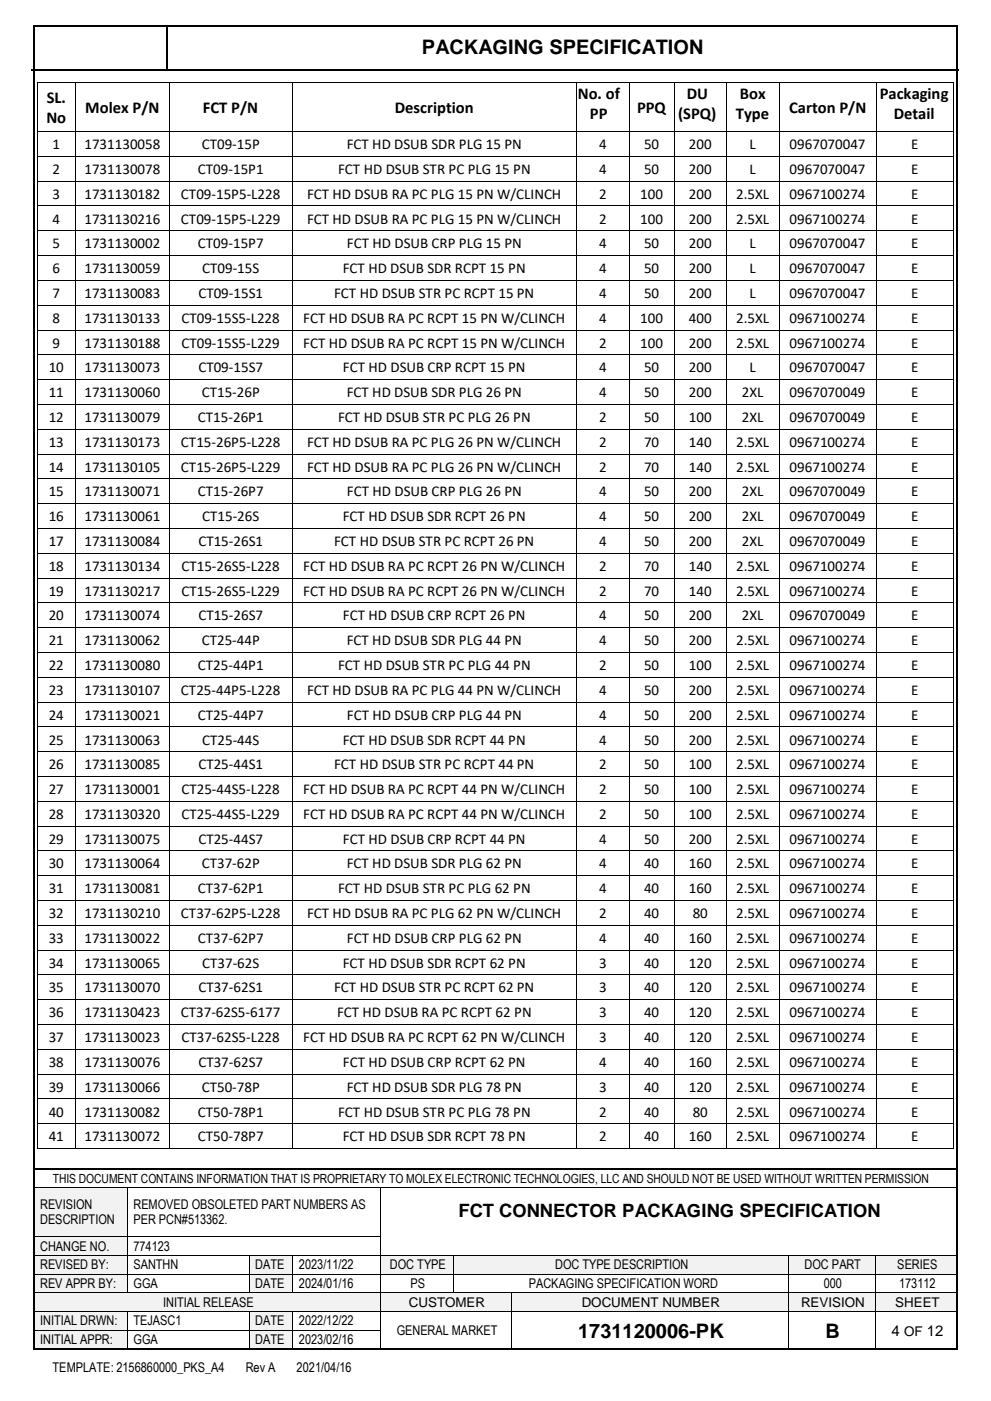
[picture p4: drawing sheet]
<svg xmlns="http://www.w3.org/2000/svg" width="210mm" height="297mm" viewBox="0 0 210 297" stroke-linecap="round" stroke-linejoin="round" font-family="sans-serif">
<defs><g id="words">
<g font-size="4.2">
<text x="89.4" y="11.5">PACKAGING SPECIFICATION</text>
<text x="122.5" y="283.5">1731120006-PK</text>
<text x="175" y="283.5">B</text>
</g>
<text font-size="3.9" x="97.2" y="258">FCT CONNECTOR PACKAGING SPECIFICATION</text>
<g font-size="3.5">
<text x="9.9" y="21.8">SL.</text>
<text x="18.1" y="24">Molex P/N</text>
<text x="43" y="24">FCT P/N</text>
<text x="83.7" y="24">Description</text>
<text x="122.5" y="21">No. of</text>
<text x="135" y="24">PPQ</text>
<text x="145.6" y="21">DU</text>
<text x="156.8" y="21">Box</text>
<text x="167.3" y="24">Carton P/N</text>
<text x="186.5" y="21">Packaging</text>
<text x="9.8" y="26.1">No</text>
<text x="125" y="25.3">PP</text>
<text x="143.7" y="25.3">(SPQ)</text>
<text x="156" y="25.3">Type</text>
<text x="189.4" y="25.3">Detail</text>
</g>
<g font-size="3.2">
<text x="11.1" y="31.6">1</text>
<text x="17.9" y="31.6">1731130058</text>
<text x="42.8" y="31.6">CT09-15P</text>
<text x="73.5" y="31.6">FCT HD DSUB SDR PLG 15 PN</text>
<text x="127" y="31.6">4</text>
<text x="136.5" y="31.6">50</text>
<text x="146" y="31.6">200</text>
<text x="158.9" y="31.6">L</text>
<text x="167.4" y="31.6">0967070047</text>
<text x="193.1" y="31.6">E</text>
<text x="11.1" y="36.9">2</text>
<text x="17.9" y="36.9">1731130078</text>
<text x="42" y="36.9">CT09-15P1</text>
<text x="71.7" y="36.9">FCT HD DSUB STR PC PLG 15 PN</text>
<text x="127" y="36.9">4</text>
<text x="136.5" y="36.9">50</text>
<text x="146" y="36.9">200</text>
<text x="158.9" y="36.9">L</text>
<text x="167.4" y="36.9">0967070047</text>
<text x="193.1" y="36.9">E</text>
<text x="11.1" y="42.1">3</text>
<text x="11.1" y="47.4">4</text>
<text x="17.9" y="42.1">1731130182</text>
<text x="17.9" y="47.4">1731130216</text>
<text x="38.4" y="42.1">CT09-15P5-L228</text>
<text x="38.4" y="47.4">CT09-15P5-L229</text>
<text x="65.1" y="42.1">FCT HD DSUB RA PC PLG 15 PN W/CLINCH</text>
<text x="65.1" y="47.4">FCT HD DSUB RA PC PLG 15 PN W/CLINCH</text>
<text x="127" y="42.1">2</text>
<text x="127" y="47.4">2</text>
<text x="135.7" y="42.1">100</text>
<text x="135.7" y="47.4">100</text>
<text x="146" y="42.1">200</text>
<text x="146" y="47.4">200</text>
<text x="156" y="42.1">2.5XL</text>
<text x="156" y="47.4">2.5XL</text>
<text x="167.4" y="42.1">0967100274</text>
<text x="167.4" y="47.4">0967100274</text>
<text x="193.1" y="42.1">E</text>
<text x="193.1" y="47.4">E</text>
<text x="11.1" y="52.6">5</text>
<text x="17.9" y="52.6">1731130002</text>
<text x="42" y="52.6">CT09-15P7</text>
<text x="73.6" y="52.6">FCT HD DSUB CRP PLG 15 PN</text>
<text x="127" y="52.6">4</text>
<text x="136.5" y="52.6">50</text>
<text x="146" y="52.6">200</text>
<text x="158.9" y="52.6">L</text>
<text x="167.4" y="52.6">0967070047</text>
<text x="193.1" y="52.6">E</text>
<text x="11.1" y="57.9">6</text>
<text x="17.9" y="57.9">1731130059</text>
<text x="42.8" y="57.9">CT09-15S</text>
<text x="72.7" y="57.9">FCT HD DSUB SDR RCPT 15 PN</text>
<text x="127" y="57.9">4</text>
<text x="136.5" y="57.9">50</text>
<text x="146" y="57.9">200</text>
<text x="158.9" y="57.9">L</text>
<text x="167.4" y="57.9">0967070047</text>
<text x="193.1" y="57.9">E</text>
<text x="11.1" y="63.2">7</text>
<text x="17.9" y="63.2">1731130083</text>
<text x="42" y="63.2">CT09-15S1</text>
<text x="70.8" y="63.2">FCT HD DSUB STR PC RCPT 15 PN</text>
<text x="127" y="63.2">4</text>
<text x="136.5" y="63.2">50</text>
<text x="146" y="63.2">200</text>
<text x="158.9" y="63.2">L</text>
<text x="167.4" y="63.2">0967070047</text>
<text x="193.1" y="63.2">E</text>
<text x="11.1" y="68.4">8</text>
<text x="17.9" y="68.4">1731130133</text>
<text x="38.4" y="68.4">CT09-15S5-L228</text>
<text x="64.3" y="68.4">FCT HD DSUB RA PC RCPT 15 PN W/CLINCH</text>
<text x="127" y="68.4">4</text>
<text x="135.7" y="68.4">100</text>
<text x="146" y="68.4">400</text>
<text x="156" y="68.4">2.5XL</text>
<text x="167.4" y="68.4">0967100274</text>
<text x="193.1" y="68.4">E</text>
<text x="11.1" y="73.7">9</text>
<text x="17.9" y="73.7">1731130188</text>
<text x="38.4" y="73.7">CT09-15S5-L229</text>
<text x="64.3" y="73.7">FCT HD DSUB RA PC RCPT 15 PN W/CLINCH</text>
<text x="127" y="73.7">2</text>
<text x="135.7" y="73.7">100</text>
<text x="146" y="73.7">200</text>
<text x="156" y="73.7">2.5XL</text>
<text x="167.4" y="73.7">0967100274</text>
<text x="193.1" y="73.7">E</text>
<text x="10.3" y="78.9">10</text>
<text x="17.9" y="78.9">1731130073</text>
<text x="42" y="78.9">CT09-15S7</text>
<text x="72.7" y="78.9">FCT HD DSUB CRP RCPT 15 PN</text>
<text x="127" y="78.9">4</text>
<text x="136.5" y="78.9">50</text>
<text x="146" y="78.9">200</text>
<text x="158.9" y="78.9">L</text>
<text x="167.4" y="78.9">0967070047</text>
<text x="193.1" y="78.9">E</text>
<text x="10.3" y="84.2">11</text>
<text x="10.3" y="89.4">12</text>
<text x="17.9" y="84.2">1731130060</text>
<text x="17.9" y="89.4">1731130079</text>
<text x="42" y="89.4">CT15-26P1</text>
<text x="42.8" y="84.2">CT15-26P</text>
<text x="71.7" y="89.4">FCT HD DSUB STR PC PLG 26 PN</text>
<text x="73.5" y="84.2">FCT HD DSUB SDR PLG 26 PN</text>
<text x="127" y="84.2">4</text>
<text x="127" y="89.4">2</text>
<text x="136.5" y="84.2">50</text>
<text x="136.5" y="89.4">50</text>
<text x="146" y="84.2">200</text>
<text x="146" y="89.4">100</text>
<text x="157.3" y="84.2">2XL</text>
<text x="157.3" y="89.4">2XL</text>
<text x="167.4" y="84.2">0967070049</text>
<text x="167.4" y="89.4">0967070049</text>
<text x="193.1" y="84.2">E</text>
<text x="193.1" y="89.4">E</text>
<text x="10.3" y="94.7">13</text>
<text x="17.9" y="94.7">1731130173</text>
<text x="38.4" y="94.7">CT15-26P5-L228</text>
<text x="65.1" y="94.7">FCT HD DSUB RA PC PLG 26 PN W/CLINCH</text>
<text x="127" y="94.7">2</text>
<text x="136.5" y="94.7">70</text>
<text x="146" y="94.7">140</text>
<text x="156" y="94.7">2.5XL</text>
<text x="167.4" y="94.7">0967100274</text>
<text x="193.1" y="94.7">E</text>
<text x="10.3" y="100">14</text>
<text x="17.9" y="100">1731130105</text>
<text x="38.4" y="100">CT15-26P5-L229</text>
<text x="65.1" y="100">FCT HD DSUB RA PC PLG 26 PN W/CLINCH</text>
<text x="127" y="100">2</text>
<text x="136.5" y="100">70</text>
<text x="146" y="100">140</text>
<text x="156" y="100">2.5XL</text>
<text x="167.4" y="100">0967100274</text>
<text x="193.1" y="100">E</text>
<text x="10.3" y="105.2">15</text>
<text x="17.9" y="105.2">1731130071</text>
<text x="42" y="105.2">CT15-26P7</text>
<text x="73.6" y="105.2">FCT HD DSUB CRP PLG 26 PN</text>
<text x="127" y="105.2">4</text>
<text x="136.5" y="105.2">50</text>
<text x="146" y="105.2">200</text>
<text x="157.3" y="105.2">2XL</text>
<text x="167.4" y="105.2">0967070049</text>
<text x="193.1" y="105.2">E</text>
<text x="10.3" y="110.5">16</text>
<text x="17.9" y="110.5">1731130061</text>
<text x="42.8" y="110.5">CT15-26S</text>
<text x="72.7" y="110.5">FCT HD DSUB SDR RCPT 26 PN</text>
<text x="127" y="110.5">4</text>
<text x="136.5" y="110.5">50</text>
<text x="146" y="110.5">200</text>
<text x="157.3" y="110.5">2XL</text>
<text x="167.4" y="110.5">0967070049</text>
<text x="193.1" y="110.5">E</text>
<text x="10.3" y="115.7">17</text>
<text x="17.9" y="115.7">1731130084</text>
<text x="42" y="115.7">CT15-26S1</text>
<text x="70.8" y="115.7">FCT HD DSUB STR PC RCPT 26 PN</text>
<text x="127" y="115.7">4</text>
<text x="136.5" y="115.7">50</text>
<text x="146" y="115.7">200</text>
<text x="157.3" y="115.7">2XL</text>
<text x="167.4" y="115.7">0967070049</text>
<text x="193.1" y="115.7">E</text>
<text x="10.3" y="121">18</text>
<text x="17.9" y="121">1731130134</text>
<text x="38.4" y="121">CT15-26S5-L228</text>
<text x="64.3" y="121">FCT HD DSUB RA PC RCPT 26 PN W/CLINCH</text>
<text x="127" y="121">2</text>
<text x="136.5" y="121">70</text>
<text x="146" y="121">140</text>
<text x="156" y="121">2.5XL</text>
<text x="167.4" y="121">0967100274</text>
<text x="193.1" y="121">E</text>
<text x="10.3" y="126.3">19</text>
<text x="10.3" y="131.5">20</text>
<text x="17.9" y="126.3">1731130217</text>
<text x="17.9" y="131.5">1731130074</text>
<text x="38.4" y="126.3">CT15-26S5-L229</text>
<text x="42" y="131.5">CT15-26S7</text>
<text x="64.3" y="126.3">FCT HD DSUB RA PC RCPT 26 PN W/CLINCH</text>
<text x="72.7" y="131.5">FCT HD DSUB CRP RCPT 26 PN</text>
<text x="127" y="126.3">2</text>
<text x="127" y="131.5">4</text>
<text x="136.5" y="126.3">70</text>
<text x="136.5" y="131.5">50</text>
<text x="146" y="126.3">140</text>
<text x="146" y="131.5">200</text>
<text x="156" y="126.3">2.5XL</text>
<text x="157.3" y="131.5">2XL</text>
<text x="167.4" y="126.3">0967100274</text>
<text x="167.4" y="131.5">0967070049</text>
<text x="193.1" y="126.3">E</text>
<text x="193.1" y="131.5">E</text>
<text x="10.3" y="136.8">21</text>
<text x="17.9" y="136.8">1731130062</text>
<text x="42.8" y="136.8">CT25-44P</text>
<text x="73.5" y="136.8">FCT HD DSUB SDR PLG 44 PN</text>
<text x="127" y="136.8">4</text>
<text x="136.5" y="136.8">50</text>
<text x="146" y="136.8">200</text>
<text x="156" y="136.8">2.5XL</text>
<text x="167.4" y="136.8">0967100274</text>
<text x="193.1" y="136.8">E</text>
<text x="10.3" y="142">22</text>
<text x="17.9" y="142">1731130080</text>
<text x="42" y="142">CT25-44P1</text>
<text x="71.7" y="142">FCT HD DSUB STR PC PLG 44 PN</text>
<text x="127" y="142">2</text>
<text x="136.5" y="142">50</text>
<text x="146" y="142">100</text>
<text x="156" y="142">2.5XL</text>
<text x="167.4" y="142">0967100274</text>
<text x="193.1" y="142">E</text>
<text x="10.3" y="147.3">23</text>
<text x="17.9" y="147.3">1731130107</text>
<text x="38.4" y="147.3">CT25-44P5-L228</text>
<text x="65.1" y="147.3">FCT HD DSUB RA PC PLG 44 PN W/CLINCH</text>
<text x="127" y="147.3">4</text>
<text x="136.5" y="147.3">50</text>
<text x="146" y="147.3">200</text>
<text x="156" y="147.3">2.5XL</text>
<text x="167.4" y="147.3">0967100274</text>
<text x="193.1" y="147.3">E</text>
<text x="10.3" y="152.5">24</text>
<text x="17.9" y="152.5">1731130021</text>
<text x="42" y="152.5">CT25-44P7</text>
<text x="73.6" y="152.5">FCT HD DSUB CRP PLG 44 PN</text>
<text x="127" y="152.5">4</text>
<text x="136.5" y="152.5">50</text>
<text x="146" y="152.5">200</text>
<text x="156" y="152.5">2.5XL</text>
<text x="167.4" y="152.5">0967100274</text>
<text x="193.1" y="152.5">E</text>
<text x="10.3" y="157.8">25</text>
<text x="17.9" y="157.8">1731130063</text>
<text x="42.8" y="157.8">CT25-44S</text>
<text x="72.7" y="157.8">FCT HD DSUB SDR RCPT 44 PN</text>
<text x="127" y="157.8">4</text>
<text x="136.5" y="157.8">50</text>
<text x="146" y="157.8">200</text>
<text x="156" y="157.8">2.5XL</text>
<text x="167.4" y="157.8">0967100274</text>
<text x="193.1" y="157.8">E</text>
<text x="10.3" y="163.1">26</text>
<text x="17.9" y="163.1">1731130085</text>
<text x="42" y="163.1">CT25-44S1</text>
<text x="70.8" y="163.1">FCT HD DSUB STR PC RCPT 44 PN</text>
<text x="127" y="163.1">2</text>
<text x="136.5" y="163.1">50</text>
<text x="146" y="163.1">100</text>
<text x="156" y="163.1">2.5XL</text>
<text x="167.4" y="163.1">0967100274</text>
<text x="193.1" y="163.1">E</text>
<text x="10.3" y="168.3">27</text>
<text x="10.3" y="173.5">28</text>
<text x="17.9" y="168.3">1731130001</text>
<text x="17.9" y="173.5">1731130320</text>
<text x="38.4" y="168.3">CT25-44S5-L228</text>
<text x="38.4" y="173.5">CT25-44S5-L229</text>
<text x="64.3" y="168.3">FCT HD DSUB RA PC RCPT 44 PN W/CLINCH</text>
<text x="64.3" y="173.5">FCT HD DSUB RA PC RCPT 44 PN W/CLINCH</text>
<text x="127" y="168.3">2</text>
<text x="127" y="173.5">2</text>
<text x="136.5" y="168.3">50</text>
<text x="136.5" y="173.5">50</text>
<text x="146" y="168.3">100</text>
<text x="146" y="173.5">100</text>
<text x="156" y="168.3">2.5XL</text>
<text x="156" y="173.5">2.5XL</text>
<text x="167.4" y="168.3">0967100274</text>
<text x="167.4" y="173.5">0967100274</text>
<text x="193.1" y="168.3">E</text>
<text x="193.1" y="173.5">E</text>
<text x="10.3" y="178.8">29</text>
<text x="17.9" y="178.8">1731130075</text>
<text x="42" y="178.8">CT25-44S7</text>
<text x="72.7" y="178.8">FCT HD DSUB CRP RCPT 44 PN</text>
<text x="127" y="178.8">4</text>
<text x="136.5" y="178.8">50</text>
<text x="146" y="178.8">200</text>
<text x="156" y="178.8">2.5XL</text>
<text x="167.4" y="178.8">0967100274</text>
<text x="193.1" y="178.8">E</text>
<text x="10.3" y="184">30</text>
<text x="17.9" y="184">1731130064</text>
<text x="42.8" y="184">CT37-62P</text>
<text x="73.5" y="184">FCT HD DSUB SDR PLG 62 PN</text>
<text x="127" y="184">4</text>
<text x="136.5" y="184">40</text>
<text x="146" y="184">160</text>
<text x="156" y="184">2.5XL</text>
<text x="167.4" y="184">0967100274</text>
<text x="193.1" y="184">E</text>
<text x="10.3" y="189.3">31</text>
<text x="17.9" y="189.3">1731130081</text>
<text x="42" y="189.3">CT37-62P1</text>
<text x="71.7" y="189.3">FCT HD DSUB STR PC PLG 62 PN</text>
<text x="127" y="189.3">4</text>
<text x="136.5" y="189.3">40</text>
<text x="146" y="189.3">160</text>
<text x="156" y="189.3">2.5XL</text>
<text x="167.4" y="189.3">0967100274</text>
<text x="193.1" y="189.3">E</text>
<text x="10.3" y="194.6">32</text>
<text x="17.9" y="194.6">1731130210</text>
<text x="38.4" y="194.6">CT37-62P5-L228</text>
<text x="65.1" y="194.6">FCT HD DSUB RA PC PLG 62 PN W/CLINCH</text>
<text x="127" y="194.6">2</text>
<text x="136.5" y="194.6">40</text>
<text x="146.8" y="194.6">80</text>
<text x="156" y="194.6">2.5XL</text>
<text x="167.4" y="194.6">0967100274</text>
<text x="193.1" y="194.6">E</text>
<text x="10.3" y="199.8">33</text>
<text x="17.9" y="199.8">1731130022</text>
<text x="42" y="199.8">CT37-62P7</text>
<text x="73.6" y="199.8">FCT HD DSUB CRP PLG 62 PN</text>
<text x="127" y="199.8">4</text>
<text x="136.5" y="199.8">40</text>
<text x="146" y="199.8">160</text>
<text x="156" y="199.8">2.5XL</text>
<text x="167.4" y="199.8">0967100274</text>
<text x="193.1" y="199.8">E</text>
<text x="10.3" y="205.1">34</text>
<text x="17.9" y="205.1">1731130065</text>
<text x="42.8" y="205.1">CT37-62S</text>
<text x="72.7" y="205.1">FCT HD DSUB SDR RCPT 62 PN</text>
<text x="127" y="205.1">3</text>
<text x="136.5" y="205.1">40</text>
<text x="146" y="205.1">120</text>
<text x="156" y="205.1">2.5XL</text>
<text x="167.4" y="205.1">0967100274</text>
<text x="193.1" y="205.1">E</text>
<text x="10.3" y="210.3">35</text>
<text x="10.3" y="215.6">36</text>
<text x="17.9" y="210.3">1731130070</text>
<text x="17.9" y="215.6">1731130423</text>
<text x="38.3" y="215.6">CT37-62S5-6177</text>
<text x="42" y="210.3">CT37-62S1</text>
<text x="70.8" y="210.3">FCT HD DSUB STR PC RCPT 62 PN</text>
<text x="71.4" y="215.6">FCT HD DSUB RA PC RCPT 62 PN</text>
<text x="127" y="210.3">3</text>
<text x="127" y="215.6">3</text>
<text x="136.5" y="210.3">40</text>
<text x="136.5" y="215.6">40</text>
<text x="146" y="210.3">120</text>
<text x="146" y="215.6">120</text>
<text x="156" y="210.3">2.5XL</text>
<text x="156" y="215.6">2.5XL</text>
<text x="167.4" y="210.3">0967100274</text>
<text x="167.4" y="215.6">0967100274</text>
<text x="193.1" y="210.3">E</text>
<text x="193.1" y="215.6">E</text>
<text x="10.3" y="220.9">37</text>
<text x="17.9" y="220.9">1731130023</text>
<text x="38.4" y="220.9">CT37-62S5-L228</text>
<text x="64.3" y="220.9">FCT HD DSUB RA PC RCPT 62 PN W/CLINCH</text>
<text x="127" y="220.9">3</text>
<text x="136.5" y="220.9">40</text>
<text x="146" y="220.9">120</text>
<text x="156" y="220.9">2.5XL</text>
<text x="167.4" y="220.9">0967100274</text>
<text x="193.1" y="220.9">E</text>
<text x="10.3" y="226.1">38</text>
<text x="17.9" y="226.1">1731130076</text>
<text x="42" y="226.1">CT37-62S7</text>
<text x="72.7" y="226.1">FCT HD DSUB CRP RCPT 62 PN</text>
<text x="127" y="226.1">4</text>
<text x="136.5" y="226.1">40</text>
<text x="146" y="226.1">160</text>
<text x="156" y="226.1">2.5XL</text>
<text x="167.4" y="226.1">0967100274</text>
<text x="193.1" y="226.1">E</text>
<text x="10.3" y="231.4">39</text>
<text x="17.9" y="231.4">1731130066</text>
<text x="42.8" y="231.4">CT50-78P</text>
<text x="73.5" y="231.4">FCT HD DSUB SDR PLG 78 PN</text>
<text x="127" y="231.4">3</text>
<text x="136.5" y="231.4">40</text>
<text x="146" y="231.4">120</text>
<text x="156" y="231.4">2.5XL</text>
<text x="167.4" y="231.4">0967100274</text>
<text x="193.1" y="231.4">E</text>
<text x="10.3" y="236.6">40</text>
<text x="17.9" y="236.6">1731130082</text>
<text x="42" y="236.6">CT50-78P1</text>
<text x="71.7" y="236.6">FCT HD DSUB STR PC PLG 78 PN</text>
<text x="127" y="236.6">2</text>
<text x="136.5" y="236.6">40</text>
<text x="146.8" y="236.6">80</text>
<text x="156" y="236.6">2.5XL</text>
<text x="167.4" y="236.6">0967100274</text>
<text x="193.1" y="236.6">E</text>
<text x="10.3" y="241.9">41</text>
<text x="17.9" y="241.9">1731130072</text>
<text x="42" y="241.9">CT50-78P7</text>
<text x="72.7" y="241.9">FCT HD DSUB SDR RCPT 78 PN</text>
<text x="127" y="241.9">2</text>
<text x="136.5" y="241.9">40</text>
<text x="146" y="241.9">160</text>
<text x="156" y="241.9">2.5XL</text>
<text x="167.4" y="241.9">0967100274</text>
<text x="193.1" y="241.9">E</text>
<text x="189" y="283.2">4 OF 12</text>
</g>
<g font-size="2.8">
<text x="8.5" y="256.2">REVISION</text>
<text x="28.3" y="256.2">REMOVED OBSOLETED PART NUMBERS AS</text>
<text x="8.5" y="259.5">DESCRIPTION</text>
<text x="28.3" y="259.5">PER PCN#513362.</text>
<text x="8.5" y="265.1">CHANGE NO.</text>
<text x="8.5" y="269">REVISED BY:</text>
<text x="28.3" y="265.1">774123</text>
<text x="28.3" y="269">SANTHN</text>
<text x="54.1" y="269">DATE</text>
<text x="63.3" y="269">2023/11/22</text>
<text x="82.7" y="269">DOC TYPE</text>
<text x="117.7" y="269">DOC TYPE DESCRIPTION</text>
<text x="170.6" y="269">DOC PART</text>
<text x="190.2" y="269">SERIES</text>
<text x="8.5" y="273">REV APPR BY:</text>
<text x="28.3" y="273">GGA</text>
<text x="54.1" y="273">DATE</text>
<text x="63.3" y="273">2024/01/16</text>
<text x="87" y="273">PS</text>
<text x="112.1" y="273">PACKAGING SPECIFICATION WORD</text>
<text x="174.6" y="273">000</text>
<text x="190.6" y="273">173112</text>
<text x="8.5" y="280.9">INITIAL DRWN:</text>
<text x="28.3" y="280.9">TEJASC1</text>
<text x="34.6" y="276.9">INITIAL RELEASE</text>
<text x="54.1" y="280.9">DATE</text>
<text x="63.3" y="280.9">2022/12/22</text>
<text x="86.7" y="276.9">CUSTOMER</text>
<text x="123.3" y="276.9">DOCUMENT NUMBER</text>
<text x="169.8" y="276.9">REVISION</text>
<text x="189.7" y="276.9">SHEET</text>
<text x="8.5" y="284.9">INITIAL APPR:</text>
<text x="28.3" y="284.9">GGA</text>
<text x="54.1" y="284.9">DATE</text>
<text x="63.3" y="284.9">2023/02/16</text>
<text x="84.1" y="283">GENERAL MARKET</text>
<text x="11.1" y="290.7">TEMPLATE: 2156860000_PKS_A4</text>
<text x="52.1" y="290.7">Rev A</text>
<text x="62.9" y="290.7">2021/04/16</text>
</g>
<text font-size="2.7" x="11.2" y="250.7">THIS DOCUMENT CONTAINS INFORMATION THAT IS PROPRIETARY TO MOLEX ELECTRONIC TECHNOLOGIES, LLC AND SHOULD NOT BE USED WITHOUT WRITTEN PERMISSION</text>
</g></defs>
<g fill="#000">
<path d="M35.2 5.3h.3v.3h-.3z" fill-rule="evenodd"/>
<path d="M35.2 14.6h.3v.4h-.3z" fill-rule="evenodd"/>
</g>
<path d="M6.7 14.8h28.5M35.4 5.6v9M35.5 14.8h167.7M7.2 247.8h195.7" fill="none" stroke="#000" stroke-width=".34"/>
<g fill="#f2f2f2">
<path d="M7.2 251.8h19.7v10.2h-19.7z" fill-rule="evenodd"/>
<path d="M8.5 253.7h17.8v3.2h-17.8z" fill-rule="evenodd"/>
<path d="M8.5 256.9h17.8v3.2h-17.8z" fill-rule="evenodd"/>
</g>
<path d="M7.2 251.6h19.7M27 251.7v10.3M27.1 251.6h53.5M80.7 251.7v10.3M80.7 251.6h122.2" fill="none" stroke="#000" stroke-width=".21"/>
<g fill="#000">
<path d="M26.9 251.5h.2v.2h-.2z" fill-rule="evenodd"/>
<path d="M80.6 251.5h.1v.2h-.1z" fill-rule="evenodd"/>
</g>
<g fill="#f2f2f2">
<path d="M7.2 262.3h19.7v3.7h-19.7z" fill-rule="evenodd"/>
<path d="M8.5 262.5h17.8v3.2h-17.8z" fill-rule="evenodd"/>
</g>
<path d="M7.2 262.1h19.7M27 262.2v3.8M27.1 262.1h53.5M80.7 262.2v3.8" fill="none" stroke="#000" stroke-width=".21"/>
<g fill="#000">
<path d="M26.9 262h.2v.2h-.2z" fill-rule="evenodd"/>
<path d="M80.6 262h.1v.2h-.1z" fill-rule="evenodd"/>
</g>
<g fill="#f2f2f2">
<path d="M7.2 266.2h19.7v3.8h-19.7z" fill-rule="evenodd"/>
<path d="M8.5 266.4h17.8v3.3h-17.8z" fill-rule="evenodd"/>
</g>
<g fill="#fff">
<path d="M27.1 266.2h25.7v3.8h-25.7z" fill-rule="evenodd"/>
<path d="M28.3 266.4h23.8v3.3h-23.8z" fill-rule="evenodd"/>
</g>
<g fill="#f2f2f2">
<path d="M52.9 266.2h9.1v3.8h-9.1z" fill-rule="evenodd"/>
<path d="M54.1 266.4h7.2v3.3h-7.2z" fill-rule="evenodd"/>
<path d="M80.7 266.2h15.2v3.8h-15.2z" fill-rule="evenodd"/>
<path d="M81.9 266.4h13.4v3.3h-13.4z" fill-rule="evenodd"/>
<path d="M96.2 266.2h70.8v3.8h-70.8z" fill-rule="evenodd"/>
<path d="M97.3 266.4h69v3.3h-69z" fill-rule="evenodd"/>
<path d="M167.1 266.2h18.4v3.8h-18.4z" fill-rule="evenodd"/>
<path d="M168.3 266.4h16.5v3.3h-16.5z" fill-rule="evenodd"/>
<path d="M185.6 266.2h17.3v3.8h-17.3z" fill-rule="evenodd"/>
<path d="M186.8 266.4h15.3v3.3h-15.3z" fill-rule="evenodd"/>
</g>
<g fill="none" stroke="#000" stroke-width=".21">
<path d="M7.2 266.1h19.7M27 266.2v3.8M27.1 266.1h25.7M52.8 266.2v3.8M52.9 266.1h9.1M62.1 266.2v3.8M62.2 266.1h18.4M80.7 266.2v3.8M80.7 266.1h15.3M96.1 266.2v3.8M96.2 266.1h70.8M167.1 266.2v3.8"/>
<path d="M167.2 266.1h18.3M185.6 266.2v3.8M185.7 266.1h17.2"/>
</g>
<g fill="#000">
<path d="M26.9 266h.2v.2h-.2z" fill-rule="evenodd"/>
<path d="M52.8 266h.1v.2h-.1z" fill-rule="evenodd"/>
<path d="M62 266h.2v.2h-.2z" fill-rule="evenodd"/>
<path d="M80.6 266h.1v.2h-.1z" fill-rule="evenodd"/>
<path d="M96 266h.2v.2h-.2z" fill-rule="evenodd"/>
<path d="M167 266h.2v.2h-.2z" fill-rule="evenodd"/>
<path d="M185.5 266h.2v.2h-.2z" fill-rule="evenodd"/>
</g>
<g fill="#f2f2f2">
<path d="M7.2 270.1h19.7v3.8h-19.7z" fill-rule="evenodd"/>
<path d="M8.5 270.4h17.8v3.2h-17.8z" fill-rule="evenodd"/>
</g>
<g fill="#fff">
<path d="M27.1 270.1h25.7v3.8h-25.7z" fill-rule="evenodd"/>
<path d="M28.3 270.4h23.8v3.2h-23.8z" fill-rule="evenodd"/>
</g>
<g fill="#f2f2f2">
<path d="M52.9 270.1h9.1v3.8h-9.1z" fill-rule="evenodd"/>
<path d="M54.1 270.4h7.2v3.2h-7.2z" fill-rule="evenodd"/>
</g>
<g fill="#fff">
<path d="M62.2 270.1h18.3v3.8h-18.3z" fill-rule="evenodd"/>
<path d="M63.3 270.4h16.6v3.2h-16.6z" fill-rule="evenodd"/>
</g>
<g fill="none" stroke="#000" stroke-width=".21">
<path d="M7.2 270h19.7M27 270.1v3.8M27.1 270h25.7M52.8 270.1v3.8M52.9 270h9.1M62.1 270.1v3.8M62.2 270h18.4M80.7 270.1v3.8M80.7 270h15.3M96.1 270.1v3.8M96.2 270h70.8M167.1 270.1v3.8"/>
<path d="M167.2 270h18.3M185.6 270.1v3.8M185.7 270h17.2"/>
</g>
<g fill="#000">
<path d="M26.9 270h.2v.1h-.2z" fill-rule="evenodd"/>
<path d="M52.8 270h.1v.1h-.1z" fill-rule="evenodd"/>
<path d="M62 270h.2v.1h-.2z" fill-rule="evenodd"/>
<path d="M80.6 270h.1v.1h-.1z" fill-rule="evenodd"/>
<path d="M96 270h.2v.1h-.2z" fill-rule="evenodd"/>
<path d="M167 270h.2v.1h-.2z" fill-rule="evenodd"/>
<path d="M185.5 270h.2v.1h-.2z" fill-rule="evenodd"/>
</g>
<g fill="#f2f2f2">
<path d="M7.2 274.1h73.3v3.8h-73.3z" fill-rule="evenodd"/>
<path d="M8.5 274.4h71.4v3.2h-71.4z" fill-rule="evenodd"/>
<path d="M80.7 274.1h27.6v3.8h-27.6z" fill-rule="evenodd"/>
<path d="M81.9 274.4h25.7v3.2h-25.7z" fill-rule="evenodd"/>
<path d="M108.5 274.1h58.5v3.8h-58.5z" fill-rule="evenodd"/>
<path d="M109.7 274.4h56.6v3.2h-56.6z" fill-rule="evenodd"/>
<path d="M167.1 274.1h18.4v3.8h-18.4z" fill-rule="evenodd"/>
<path d="M168.3 274.4h16.5v3.2h-16.5z" fill-rule="evenodd"/>
<path d="M185.6 274.1h17.3v3.8h-17.3z" fill-rule="evenodd"/>
<path d="M186.8 274.4h15.3v3.2h-15.3z" fill-rule="evenodd"/>
</g>
<g fill="none" stroke="#000" stroke-width=".21">
<path d="M7.2 274h19.7M27.1 274h25.7M52.9 274h9.1M62.2 274h18.4M80.7 274.1v3.8M80.7 274h15.3M96.2 274h12.2M108.4 274.1v3.8M108.5 274h58.5M167.1 274.1v3.8M167.2 274h18.3M185.6 274.1v3.8"/>
<path d="M185.7 274h17.2"/>
</g>
<g fill="#000">
<path d="M26.9 273.9h.2v.2h-.2z" fill-rule="evenodd"/>
<path d="M52.8 273.9h.1v.2h-.1z" fill-rule="evenodd"/>
<path d="M62 273.9h.2v.2h-.2z" fill-rule="evenodd"/>
<path d="M80.6 273.9h.1v.2h-.1z" fill-rule="evenodd"/>
<path d="M96 273.9h.2v.2h-.2z" fill-rule="evenodd"/>
<path d="M108.4 273.9h.1v.2h-.1z" fill-rule="evenodd"/>
<path d="M167 273.9h.2v.2h-.2z" fill-rule="evenodd"/>
<path d="M185.5 273.9h.2v.2h-.2z" fill-rule="evenodd"/>
</g>
<g fill="#f2f2f2">
<path d="M7.2 278h19.7v3.8h-19.7z" fill-rule="evenodd"/>
<path d="M8.5 278.3h17.8v3.3h-17.8z" fill-rule="evenodd"/>
<path d="M52.9 278h9.1v3.8h-9.1z" fill-rule="evenodd"/>
<path d="M54.1 278.3h7.2v3.3h-7.2z" fill-rule="evenodd"/>
</g>
<g fill="#fff">
<path d="M108.5 278h58.5v8h-58.5z" fill-rule="evenodd"/>
<path d="M109.7 279.6h56.6v4.9h-56.6z" fill-rule="evenodd"/>
<path d="M167.1 278h18.4v8h-18.4z" fill-rule="evenodd"/>
<path d="M168.3 279.6h16.5v4.9h-16.5z" fill-rule="evenodd"/>
<path d="M185.6 278h17.3v8h-17.3z" fill-rule="evenodd"/>
<path d="M186.8 280.2h15.3v3.6h-15.3z" fill-rule="evenodd"/>
</g>
<g fill="none" stroke="#000" stroke-width=".21">
<path d="M7.2 278h19.7M27 278v3.8M27.1 278h25.7M52.8 278v3.8M52.9 278h9.1M62.1 278v3.8M62.2 278h18.4M80.7 278v3.8M80.7 278h27.7M108.4 278v3.8M108.5 278h58.5M167.1 278v3.8"/>
<path d="M167.2 278h18.3M185.6 278v3.8M185.7 278h17.2"/>
</g>
<g fill="#000">
<path d="M26.9 277.9h.2v.1h-.2z" fill-rule="evenodd"/>
<path d="M52.8 277.9h.1v.1h-.1z" fill-rule="evenodd"/>
<path d="M62 277.9h.2v.1h-.2z" fill-rule="evenodd"/>
<path d="M80.6 277.9h.1v.1h-.1z" fill-rule="evenodd"/>
<path d="M108.4 277.9h.1v.1h-.1z" fill-rule="evenodd"/>
<path d="M167 277.9h.2v.1h-.2z" fill-rule="evenodd"/>
<path d="M185.5 277.9h.2v.1h-.2z" fill-rule="evenodd"/>
</g>
<g fill="#f2f2f2">
<path d="M7.2 282h19.7v4h-19.7z" fill-rule="evenodd"/>
<path d="M8.5 282.4h17.8v3.2h-17.8z" fill-rule="evenodd"/>
<path d="M52.9 282h9.1v4h-9.1z" fill-rule="evenodd"/>
<path d="M54.1 282.4h7.2v3.2h-7.2z" fill-rule="evenodd"/>
</g>
<g fill="none" stroke="#000" stroke-width=".21">
<path d="M8 17.7v10.1M8 17.6h7.9M16 17.7v10.1M16.1 17.6h19.7M35.9 17.7v10.1M36 17.6h25.9M61.9 17.7v10.1M62 17.6h60.2M122.3 17.7v10.1M122.4 17.6h10.9M133.4 17.7v10.1M133.5 17.6h9.3"/>
<path d="M142.9 17.7v10.1M143 17.6h11M154 17.7v10.1M154.1 17.6h11M165.1 17.7v10.1M165.2 17.6h20.5M185.8 17.7v10.1M185.9 17.6h16.1M202.1 17.7v10.1M8 28v5.1M8 33.2v5.1M8 38.5v5.1"/>
<path d="M8 27.9h7.9M8 33.2h7.9M8 38.4h7.9M16 28v5.1M16 33.2v5.1M16 38.5v5.1M16.1 27.9h19.7M16.1 33.2h19.7M16.1 38.4h19.7M35.9 28v5.1M35.9 33.2v5.1M35.9 38.5v5.1"/>
<path d="M36 27.9h25.9M36 33.2h25.9M36 38.4h25.9M61.9 28v5.1M61.9 33.2v5.1M61.9 38.5v5.1M62 27.9h60.2M62 33.2h60.2M62 38.4h60.2M122.3 28v5.1M122.3 33.2v5.1M122.3 38.5v5.1"/>
<path d="M122.4 27.9h10.9M122.4 33.2h10.9M122.4 38.4h10.9M133.4 28v5.1M133.4 33.2v5.1M133.4 38.5v5.1M133.5 27.9h9.3M133.5 33.2h9.3M133.5 38.4h9.3M142.9 28v5.1M142.9 33.2v5.1M142.9 38.5v5.1"/>
<path d="M143 27.9h11M143 33.2h11M143 38.4h11M154 28v5.1M154 33.2v5.1M154 38.5v5.1M154.1 27.9h11M154.1 33.2h11M154.1 38.4h11M165.1 28v5.1M165.1 33.2v5.1M165.1 38.5v5.1"/>
<path d="M165.2 27.9h20.5M165.2 33.2h20.5M165.2 38.4h20.5M185.8 28v5.1M185.8 33.2v5.1M185.8 38.5v5.1M185.9 27.9h16.1M185.9 33.2h16.1M185.9 38.4h16.1M202.1 28v5.1M202.1 33.2v5.1M202.1 38.5v5.1"/>
<path d="M8 43.7v5.1M8 49v5.1M8 54.2v5.2M8 59.5v5.1M8 43.7h7.9M8 48.9h7.9M8 54.2h7.9M8 59.4h7.9M16 43.7v5.1M16 49v5.1M16 54.2v5.2M16 59.5v5.1"/>
<path d="M16.1 43.7h19.7M16.1 48.9h19.7M16.1 54.2h19.7M16.1 59.4h19.7M35.9 43.7v5.1M35.9 49v5.1M35.9 54.2v5.2M35.9 59.5v5.1M36 43.7h25.9M36 48.9h25.9M36 54.2h25.9M36 59.4h25.9"/>
<path d="M61.9 43.7v5.1M61.9 49v5.1M61.9 54.2v5.2M61.9 59.5v5.1M62 43.7h60.2M62 48.9h60.2M62 54.2h60.2M62 59.4h60.2M122.3 43.7v5.1M122.3 49v5.1M122.3 54.2v5.2M122.3 59.5v5.1"/>
<path d="M122.4 43.7h10.9M122.4 48.9h10.9M122.4 54.2h10.9M122.4 59.4h10.9M133.4 43.7v5.1M133.4 49v5.1M133.4 54.2v5.2M133.4 59.5v5.1M133.5 43.7h9.3M133.5 48.9h9.3M133.5 54.2h9.3M133.5 59.4h9.3"/>
<path d="M142.9 43.7v5.1M142.9 49v5.1M142.9 54.2v5.2M142.9 59.5v5.1M143 43.7h11M143 48.9h11M143 54.2h11M143 59.4h11M154 43.7v5.1M154 49v5.1M154 54.2v5.2M154 59.5v5.1"/>
<path d="M154.1 43.7h11M154.1 48.9h11M154.1 54.2h11M154.1 59.4h11M165.1 43.7v5.1M165.1 49v5.1M165.1 54.2v5.2M165.1 59.5v5.1M165.2 43.7h20.5M165.2 48.9h20.5M165.2 54.2h20.5M165.2 59.4h20.5"/>
<path d="M185.8 43.7v5.1M185.8 49v5.1M185.8 54.2v5.2M185.8 59.5v5.1M185.9 43.7h16.1M185.9 48.9h16.1M185.9 54.2h16.1M185.9 59.4h16.1M202.1 43.7v5.1M202.1 49v5.1M202.1 54.2v5.2M202.1 59.5v5.1"/>
<path d="M8 64.8v5.1M8 70v5.1M8 75.3v5.1M8 64.7h7.9M8 69.9h7.9M8 75.2h7.9M16 64.8v5.1M16 70v5.1M16 75.3v5.1M16.1 64.7h19.7M16.1 69.9h19.7M16.1 75.2h19.7"/>
<path d="M35.9 64.8v5.1M35.9 70v5.1M35.9 75.3v5.1M36 64.7h25.9M36 69.9h25.9M36 75.2h25.9M61.9 64.8v5.1M61.9 70v5.1M61.9 75.3v5.1M62 64.7h60.2M62 69.9h60.2M62 75.2h60.2"/>
<path d="M122.3 64.8v5.1M122.3 70v5.1M122.3 75.3v5.1M122.4 64.7h10.9M122.4 69.9h10.9M122.4 75.2h10.9M133.4 64.8v5.1M133.4 70v5.1M133.4 75.3v5.1M133.5 64.7h9.3M133.5 69.9h9.3M133.5 75.2h9.3"/>
<path d="M142.9 64.8v5.1M142.9 70v5.1M142.9 75.3v5.1M143 64.7h11M143 69.9h11M143 75.2h11M154 64.8v5.1M154 70v5.1M154 75.3v5.1M154.1 64.7h11M154.1 69.9h11M154.1 75.2h11"/>
<path d="M165.1 64.8v5.1M165.1 70v5.1M165.1 75.3v5.1M165.2 64.7h20.5M165.2 69.9h20.5M165.2 75.2h20.5M185.8 64.8v5.1M185.8 70v5.1M185.8 75.3v5.1M185.9 64.7h16.1M185.9 69.9h16.1M185.9 75.2h16.1"/>
<path d="M202.1 64.8v5.1M202.1 70v5.1M202.1 75.3v5.1M8 80.5v5.1M8 85.8v5.1M8 91.1v5.1M8 96.3v5.1M8 80.4h7.9M8 85.7h7.9M8 91h7.9M8 96.2h7.9M16 80.5v5.1"/>
<path d="M16 85.8v5.1M16 91.1v5.1M16 96.3v5.1M16.1 80.4h19.7M16.1 85.7h19.7M16.1 91h19.7M16.1 96.2h19.7M35.9 80.5v5.1M35.9 85.8v5.1M35.9 91.1v5.1M35.9 96.3v5.1M36 80.4h25.9"/>
<path d="M36 85.7h25.9M36 91h25.9M36 96.2h25.9M61.9 80.5v5.1M61.9 85.8v5.1M61.9 91.1v5.1M61.9 96.3v5.1M62 80.4h60.2M62 85.7h60.2M62 91h60.2M62 96.2h60.2M122.3 80.5v5.1"/>
<path d="M122.3 85.8v5.1M122.3 91.1v5.1M122.3 96.3v5.1M122.4 80.4h10.9M122.4 85.7h10.9M122.4 91h10.9M122.4 96.2h10.9M133.4 80.5v5.1M133.4 85.8v5.1M133.4 91.1v5.1M133.4 96.3v5.1M133.5 80.4h9.3"/>
<path d="M133.5 85.7h9.3M133.5 91h9.3M133.5 96.2h9.3M142.9 80.5v5.1M142.9 85.8v5.1M142.9 91.1v5.1M142.9 96.3v5.1M143 80.4h11M143 85.7h11M143 91h11M143 96.2h11M154 80.5v5.1"/>
<path d="M154 85.8v5.1M154 91.1v5.1M154 96.3v5.1M154.1 80.4h11M154.1 85.7h11M154.1 91h11M154.1 96.2h11M165.1 80.5v5.1M165.1 85.8v5.1M165.1 91.1v5.1M165.1 96.3v5.1M165.2 80.4h20.5"/>
<path d="M165.2 85.7h20.5M165.2 91h20.5M165.2 96.2h20.5M185.8 80.5v5.1M185.8 85.8v5.1M185.8 91.1v5.1M185.8 96.3v5.1M185.9 80.4h16.1M185.9 85.7h16.1M185.9 91h16.1M185.9 96.2h16.1M202.1 80.5v5.1"/>
<path d="M202.1 85.8v5.1M202.1 91.1v5.1M202.1 96.3v5.1M8 101.6v5.1M8 106.8v5.1M8 112.1v5.1M8 117.3v5.1M8 101.5h7.9M8 106.7h7.9M8 112h7.9M8 117.2h7.9M16 101.6v5.1"/>
<path d="M16 106.8v5.1M16 112.1v5.1M16 117.3v5.1M16.1 101.5h19.7M16.1 106.7h19.7M16.1 112h19.7M16.1 117.2h19.7M35.9 101.6v5.1M35.9 106.8v5.1M35.9 112.1v5.1M35.9 117.3v5.1M36 101.5h25.9"/>
<path d="M36 106.7h25.9M36 112h25.9M36 117.2h25.9M61.9 101.6v5.1M61.9 106.8v5.1M61.9 112.1v5.1M61.9 117.3v5.1M62 101.5h60.2M62 106.7h60.2M62 112h60.2M62 117.2h60.2M122.3 101.6v5.1"/>
<path d="M122.3 106.8v5.1M122.3 112.1v5.1M122.3 117.3v5.1M122.4 101.5h10.9M122.4 106.7h10.9M122.4 112h10.9M122.4 117.2h10.9M133.4 101.6v5.1M133.4 106.8v5.1M133.4 112.1v5.1M133.4 117.3v5.1M133.5 101.5h9.3"/>
<path d="M133.5 106.7h9.3M133.5 112h9.3M133.5 117.2h9.3M142.9 101.6v5.1M142.9 106.8v5.1M142.9 112.1v5.1M142.9 117.3v5.1M143 101.5h11M143 106.7h11M143 112h11M143 117.2h11M154 101.6v5.1"/>
<path d="M154 106.8v5.1M154 112.1v5.1M154 117.3v5.1M154.1 101.5h11M154.1 106.7h11M154.1 112h11M154.1 117.2h11M165.1 101.6v5.1M165.1 106.8v5.1M165.1 112.1v5.1M165.1 117.3v5.1M165.2 101.5h20.5"/>
<path d="M165.2 106.7h20.5M165.2 112h20.5M165.2 117.2h20.5M185.8 101.6v5.1M185.8 106.8v5.1M185.8 112.1v5.1M185.8 117.3v5.1M185.9 101.5h16.1M185.9 106.7h16.1M185.9 112h16.1M185.9 117.2h16.1M202.1 101.6v5.1"/>
<path d="M202.1 106.8v5.1M202.1 112.1v5.1M202.1 117.3v5.1M8 122.6v5.1M8 127.9v5M8 133.1v5.1M8 138.4v5.1M8 122.5h7.9M8 127.8h7.9M8 133h7.9M8 138.3h7.9M16 122.6v5.1"/>
<path d="M16 127.9v5M16 133.1v5.1M16 138.4v5.1M16.1 122.5h19.7M16.1 127.8h19.7M16.1 133h19.7M16.1 138.3h19.7M35.9 122.6v5.1M35.9 127.9v5M35.9 133.1v5.1M35.9 138.4v5.1M36 122.5h25.9"/>
<path d="M36 127.8h25.9M36 133h25.9M36 138.3h25.9M61.9 122.6v5.1M61.9 127.9v5M61.9 133.1v5.1M61.9 138.4v5.1M62 122.5h60.2M62 127.8h60.2M62 133h60.2M62 138.3h60.2M122.3 122.6v5.1"/>
<path d="M122.3 127.9v5M122.3 133.1v5.1M122.3 138.4v5.1M122.4 122.5h10.9M122.4 127.8h10.9M122.4 133h10.9M122.4 138.3h10.9M133.4 122.6v5.1M133.4 127.9v5M133.4 133.1v5.1M133.4 138.4v5.1M133.5 122.5h9.3"/>
<path d="M133.5 127.8h9.3M133.5 133h9.3M133.5 138.3h9.3M142.9 122.6v5.1M142.9 127.9v5M142.9 133.1v5.1M142.9 138.4v5.1M143 122.5h11M143 127.8h11M143 133h11M143 138.3h11M154 122.6v5.1"/>
<path d="M154 127.9v5M154 133.1v5.1M154 138.4v5.1M154.1 122.5h11M154.1 127.8h11M154.1 133h11M154.1 138.3h11M165.1 122.6v5.1M165.1 127.9v5M165.1 133.1v5.1M165.1 138.4v5.1M165.2 122.5h20.5"/>
<path d="M165.2 127.8h20.5M165.2 133h20.5M165.2 138.3h20.5M185.8 122.6v5.1M185.8 127.9v5M185.8 133.1v5.1M185.8 138.4v5.1M185.9 122.5h16.1M185.9 127.8h16.1M185.9 133h16.1M185.9 138.3h16.1M202.1 122.6v5.1"/>
<path d="M202.1 127.9v5M202.1 133.1v5.1M202.1 138.4v5.1M8 143.6v5.1M8 148.9v5.1M8 154.2v5M8 159.4v5.1M8 143.5h7.9M8 148.8h7.9M8 154.1h7.9M8 159.3h7.9M16 143.6v5.1"/>
<path d="M16 148.9v5.1M16 154.2v5M16 159.4v5.1M16.1 143.5h19.7M16.1 148.8h19.7M16.1 154.1h19.7M16.1 159.3h19.7M35.9 143.6v5.1M35.9 148.9v5.1M35.9 154.2v5M35.9 159.4v5.1M36 143.5h25.9"/>
<path d="M36 148.8h25.9M36 154.1h25.9M36 159.3h25.9M61.9 143.6v5.1M61.9 148.9v5.1M61.9 154.2v5M61.9 159.4v5.1M62 143.5h60.2M62 148.8h60.2M62 154.1h60.2M62 159.3h60.2M122.3 143.6v5.1"/>
<path d="M122.3 148.9v5.1M122.3 154.2v5M122.3 159.4v5.1M122.4 143.5h10.9M122.4 148.8h10.9M122.4 154.1h10.9M122.4 159.3h10.9M133.4 143.6v5.1M133.4 148.9v5.1M133.4 154.2v5M133.4 159.4v5.1M133.5 143.5h9.3"/>
<path d="M133.5 148.8h9.3M133.5 154.1h9.3M133.5 159.3h9.3M142.9 143.6v5.1M142.9 148.9v5.1M142.9 154.2v5M142.9 159.4v5.1M143 143.5h11M143 148.8h11M143 154.1h11M143 159.3h11M154 143.6v5.1"/>
<path d="M154 148.9v5.1M154 154.2v5M154 159.4v5.1M154.1 143.5h11M154.1 148.8h11M154.1 154.1h11M154.1 159.3h11M165.1 143.6v5.1M165.1 148.9v5.1M165.1 154.2v5M165.1 159.4v5.1M165.2 143.5h20.5"/>
<path d="M165.2 148.8h20.5M165.2 154.1h20.5M165.2 159.3h20.5M185.8 143.6v5.1M185.8 148.9v5.1M185.8 154.2v5M185.8 159.4v5.1M185.9 143.5h16.1M185.9 148.8h16.1M185.9 154.1h16.1M185.9 159.3h16.1M202.1 143.6v5.1"/>
<path d="M202.1 148.9v5.1M202.1 154.2v5M202.1 159.4v5.1M8 164.7v5M8 169.9v5.1M8 175.2v5M8 164.6h7.9M8 169.8h7.9M8 175.1h7.9M16 164.7v5M16 169.9v5.1M16 175.2v5"/>
<path d="M16.1 164.6h19.7M16.1 169.8h19.7M16.1 175.1h19.7M35.9 164.7v5M35.9 169.9v5.1M35.9 175.2v5M36 164.6h25.9M36 169.8h25.9M36 175.1h25.9M61.9 164.7v5M61.9 169.9v5.1M61.9 175.2v5"/>
<path d="M62 164.6h60.2M62 169.8h60.2M62 175.1h60.2M122.3 164.7v5M122.3 169.9v5.1M122.3 175.2v5M122.4 164.6h10.9M122.4 169.8h10.9M122.4 175.1h10.9M133.4 164.7v5M133.4 169.9v5.1M133.4 175.2v5"/>
<path d="M133.5 164.6h9.3M133.5 169.8h9.3M133.5 175.1h9.3M142.9 164.7v5M142.9 169.9v5.1M142.9 175.2v5M143 164.6h11M143 169.8h11M143 175.1h11M154 164.7v5M154 169.9v5.1M154 175.2v5"/>
<path d="M154.1 164.6h11M154.1 169.8h11M154.1 175.1h11M165.1 164.7v5M165.1 169.9v5.1M165.1 175.2v5M165.2 164.6h20.5M165.2 169.8h20.5M165.2 175.1h20.5M185.8 164.7v5M185.8 169.9v5.1M185.8 175.2v5"/>
<path d="M185.9 164.6h16.1M185.9 169.8h16.1M185.9 175.1h16.1M202.1 164.7v5M202.1 169.9v5.1M202.1 175.2v5M8 180.4v5.1M8 185.7v5.1M8 191v5M8 196.2v5.1M8 180.3h7.9M8 185.6h7.9"/>
<path d="M8 190.9h7.9M8 196.1h7.9M16 180.4v5.1M16 185.7v5.1M16 191v5M16 196.2v5.1M16.1 180.3h19.7M16.1 185.6h19.7M16.1 190.9h19.7M16.1 196.1h19.7M35.9 180.4v5.1M35.9 185.7v5.1"/>
<path d="M35.9 191v5M35.9 196.2v5.1M36 180.3h25.9M36 185.6h25.9M36 190.9h25.9M36 196.1h25.9M61.9 180.4v5.1M61.9 185.7v5.1M61.9 191v5M61.9 196.2v5.1M62 180.3h60.2M62 185.6h60.2"/>
<path d="M62 190.9h60.2M62 196.1h60.2M122.3 180.4v5.1M122.3 185.7v5.1M122.3 191v5M122.3 196.2v5.1M122.4 180.3h10.9M122.4 185.6h10.9M122.4 190.9h10.9M122.4 196.1h10.9M133.4 180.4v5.1M133.4 185.7v5.1"/>
<path d="M133.4 191v5M133.4 196.2v5.1M133.5 180.3h9.3M133.5 185.6h9.3M133.5 190.9h9.3M133.5 196.1h9.3M142.9 180.4v5.1M142.9 185.7v5.1M142.9 191v5M142.9 196.2v5.1M143 180.3h11M143 185.6h11"/>
<path d="M143 190.9h11M143 196.1h11M154 180.4v5.1M154 185.7v5.1M154 191v5M154 196.2v5.1M154.1 180.3h11M154.1 185.6h11M154.1 190.9h11M154.1 196.1h11M165.1 180.4v5.1M165.1 185.7v5.1"/>
<path d="M165.1 191v5M165.1 196.2v5.1M165.2 180.3h20.5M165.2 185.6h20.5M165.2 190.9h20.5M165.2 196.1h20.5M185.8 180.4v5.1M185.8 185.7v5.1M185.8 191v5M185.8 196.2v5.1M185.9 180.3h16.1M185.9 185.6h16.1"/>
<path d="M185.9 190.9h16.1M185.9 196.1h16.1M202.1 180.4v5.1M202.1 185.7v5.1M202.1 191v5M202.1 196.2v5.1M8 201.5v5M8 206.7v5.1M8 212v5.1M8 217.2v5.1M8 201.4h7.9M8 206.6h7.9"/>
<path d="M8 211.9h7.9M8 217.2h7.9M16 201.5v5M16 206.7v5.1M16 212v5.1M16 217.2v5.1M16.1 201.4h19.7M16.1 206.6h19.7M16.1 211.9h19.7M16.1 217.2h19.7M35.9 201.5v5M35.9 206.7v5.1"/>
<path d="M35.9 212v5.1M35.9 217.2v5.1M36 201.4h25.9M36 206.6h25.9M36 211.9h25.9M36 217.2h25.9M61.9 201.5v5M61.9 206.7v5.1M61.9 212v5.1M61.9 217.2v5.1M62 201.4h60.2M62 206.6h60.2"/>
<path d="M62 211.9h60.2M62 217.2h60.2M122.3 201.5v5M122.3 206.7v5.1M122.3 212v5.1M122.3 217.2v5.1M122.4 201.4h10.9M122.4 206.6h10.9M122.4 211.9h10.9M122.4 217.2h10.9M133.4 201.5v5M133.4 206.7v5.1"/>
<path d="M133.4 212v5.1M133.4 217.2v5.1M133.5 201.4h9.3M133.5 206.6h9.3M133.5 211.9h9.3M133.5 217.2h9.3M142.9 201.5v5M142.9 206.7v5.1M142.9 212v5.1M142.9 217.2v5.1M143 201.4h11M143 206.6h11"/>
<path d="M143 211.9h11M143 217.2h11M154 201.5v5M154 206.7v5.1M154 212v5.1M154 217.2v5.1M154.1 201.4h11M154.1 206.6h11M154.1 211.9h11M154.1 217.2h11M165.1 201.5v5M165.1 206.7v5.1"/>
<path d="M165.1 212v5.1M165.1 217.2v5.1M165.2 201.4h20.5M165.2 206.6h20.5M165.2 211.9h20.5M165.2 217.2h20.5M185.8 201.5v5M185.8 206.7v5.1M185.8 212v5.1M185.8 217.2v5.1M185.9 201.4h16.1M185.9 206.6h16.1"/>
<path d="M185.9 211.9h16.1M185.9 217.2h16.1M202.1 201.5v5M202.1 206.7v5.1M202.1 212v5.1M202.1 217.2v5.1M8 222.5v5.1M8 227.7v5.1M8 233v5.1M8 238.2v5.2M8 222.4h7.9M8 227.7h7.9"/>
<path d="M8 232.9h7.9M8 238.2h7.9M16 222.5v5.1M16 227.7v5.1M16 233v5.1M16 238.2v5.2M16.1 222.4h19.7M16.1 227.7h19.7M16.1 232.9h19.7M16.1 238.2h19.7M35.9 222.5v5.1M35.9 227.7v5.1"/>
<path d="M35.9 233v5.1M35.9 238.2v5.2M36 222.4h25.9M36 227.7h25.9M36 232.9h25.9M36 238.2h25.9M61.9 222.5v5.1M61.9 227.7v5.1M61.9 233v5.1M61.9 238.2v5.2M62 222.4h60.2M62 227.7h60.2"/>
<path d="M62 232.9h60.2M62 238.2h60.2M122.3 222.5v5.1M122.3 227.7v5.1M122.3 233v5.1M122.3 238.2v5.2M122.4 222.4h10.9M122.4 227.7h10.9M122.4 232.9h10.9M122.4 238.2h10.9M133.4 222.5v5.1M133.4 227.7v5.1"/>
<path d="M133.4 233v5.1M133.4 238.2v5.2M133.5 222.4h9.3M133.5 227.7h9.3M133.5 232.9h9.3M133.5 238.2h9.3M142.9 222.5v5.1M142.9 227.7v5.1M142.9 233v5.1M142.9 238.2v5.2M143 222.4h11M143 227.7h11"/>
<path d="M143 232.9h11M143 238.2h11M154 222.5v5.1M154 227.7v5.1M154 233v5.1M154 238.2v5.2M154.1 222.4h11M154.1 227.7h11M154.1 232.9h11M154.1 238.2h11M165.1 222.5v5.1M165.1 227.7v5.1"/>
<path d="M165.1 233v5.1M165.1 238.2v5.2M165.2 222.4h20.5M165.2 227.7h20.5M165.2 232.9h20.5M165.2 238.2h20.5M185.8 222.5v5.1M185.8 227.7v5.1M185.8 233v5.1M185.8 238.2v5.2M185.9 222.4h16.1M185.9 227.7h16.1"/>
<path d="M185.9 232.9h16.1M185.9 238.2h16.1M202.1 222.5v5.1M202.1 227.7v5.1M202.1 233v5.1M202.1 238.2v5.2M8 243.5h7.9M16.1 243.5h19.7M36 243.5h25.9M62 243.5h60.2M122.4 243.5h10.9M133.5 243.5h9.3"/>
<path d="M143 243.5h11M154.1 243.5h11M165.2 243.5h20.5M185.9 243.5h16.1M7.2 281.9h19.7M7.2 286.1h19.7M27 282v4M27.1 281.9h25.7M27.1 286.1h25.7M52.8 282v4M52.9 281.9h9.1M52.9 286.1h9.1"/>
<path d="M62.1 282v4M62.2 281.9h18.4M62.2 286.1h18.4M80.7 282v4M80.7 286.1h27.7M108.4 282v4M108.5 286.1h58.5M167.1 282v4M167.2 286.1h18.3M185.6 282v4M185.7 286.1h17.2"/>
</g>
<g fill="#000">
<path d="M7 5.3h.4v.3h-.4z" fill-rule="evenodd"/>
<path d="M7 5.3h.4v.3h-.4z" fill-rule="evenodd"/>
<path d="M7.9 17.5h.1v.2h-.1z" fill-rule="evenodd"/>
<path d="M7.9 17.5h.1v.2h-.1z" fill-rule="evenodd"/>
<path d="M15.9 17.5h.2v.2h-.2z" fill-rule="evenodd"/>
<path d="M35.8 17.5h.2v.2h-.2z" fill-rule="evenodd"/>
<path d="M61.9 17.5h.1v.2h-.1z" fill-rule="evenodd"/>
<path d="M122.2 17.5h.2v.2h-.2z" fill-rule="evenodd"/>
<path d="M133.3 17.5h.2v.2h-.2z" fill-rule="evenodd"/>
<path d="M142.8 17.5h.2v.2h-.2z" fill-rule="evenodd"/>
<path d="M154 17.5h.1v.2h-.1z" fill-rule="evenodd"/>
<path d="M165.1 17.5h.1v.2h-.1z" fill-rule="evenodd"/>
<path d="M185.7 17.5h.2v.2h-.2z" fill-rule="evenodd"/>
<path d="M202 17.5h.2v.2h-.2z" fill-rule="evenodd"/>
<path d="M202 17.5h.2v.2h-.2z" fill-rule="evenodd"/>
<path d="M202.7 5.3h.4v.3h-.4z" fill-rule="evenodd"/>
<path d="M202.7 5.3h.4v.3h-.4z" fill-rule="evenodd"/>
<path d="M7.9 27.8h.1v.2h-.1z" fill-rule="evenodd"/>
<path d="M7.9 33.1h.1v.1h-.1z" fill-rule="evenodd"/>
<path d="M7.9 38.3h.1v.2h-.1z" fill-rule="evenodd"/>
<path d="M15.9 27.8h.2v.2h-.2z" fill-rule="evenodd"/>
<path d="M15.9 33.1h.2v.1h-.2z" fill-rule="evenodd"/>
<path d="M15.9 38.3h.2v.2h-.2z" fill-rule="evenodd"/>
<path d="M35.8 27.8h.2v.2h-.2z" fill-rule="evenodd"/>
<path d="M35.8 33.1h.2v.1h-.2z" fill-rule="evenodd"/>
<path d="M35.8 38.3h.2v.2h-.2z" fill-rule="evenodd"/>
<path d="M61.9 27.8h.1v.2h-.1z" fill-rule="evenodd"/>
<path d="M61.9 33.1h.1v.1h-.1z" fill-rule="evenodd"/>
<path d="M61.9 38.3h.1v.2h-.1z" fill-rule="evenodd"/>
<path d="M122.2 27.8h.2v.2h-.2z" fill-rule="evenodd"/>
<path d="M122.2 33.1h.2v.1h-.2z" fill-rule="evenodd"/>
<path d="M122.2 38.3h.2v.2h-.2z" fill-rule="evenodd"/>
<path d="M133.3 27.8h.2v.2h-.2z" fill-rule="evenodd"/>
<path d="M133.3 33.1h.2v.1h-.2z" fill-rule="evenodd"/>
<path d="M133.3 38.3h.2v.2h-.2z" fill-rule="evenodd"/>
<path d="M142.8 27.8h.2v.2h-.2z" fill-rule="evenodd"/>
<path d="M142.8 33.1h.2v.1h-.2z" fill-rule="evenodd"/>
<path d="M142.8 38.3h.2v.2h-.2z" fill-rule="evenodd"/>
<path d="M154 27.8h.1v.2h-.1z" fill-rule="evenodd"/>
<path d="M154 33.1h.1v.1h-.1z" fill-rule="evenodd"/>
<path d="M154 38.3h.1v.2h-.1z" fill-rule="evenodd"/>
<path d="M165.1 27.8h.1v.2h-.1z" fill-rule="evenodd"/>
<path d="M165.1 33.1h.1v.1h-.1z" fill-rule="evenodd"/>
<path d="M165.1 38.3h.1v.2h-.1z" fill-rule="evenodd"/>
<path d="M185.7 27.8h.2v.2h-.2z" fill-rule="evenodd"/>
<path d="M185.7 33.1h.2v.1h-.2z" fill-rule="evenodd"/>
<path d="M185.7 38.3h.2v.2h-.2z" fill-rule="evenodd"/>
<path d="M202 27.8h.2v.2h-.2z" fill-rule="evenodd"/>
<path d="M202 33.1h.2v.1h-.2z" fill-rule="evenodd"/>
<path d="M202 38.3h.2v.2h-.2z" fill-rule="evenodd"/>
<path d="M7.9 43.6h.1v.1h-.1z" fill-rule="evenodd"/>
<path d="M7.9 48.8h.1v.2h-.1z" fill-rule="evenodd"/>
<path d="M7.9 54.1h.1v.1h-.1z" fill-rule="evenodd"/>
<path d="M7.9 59.4h.1v.1h-.1z" fill-rule="evenodd"/>
<path d="M15.9 43.6h.2v.1h-.2z" fill-rule="evenodd"/>
<path d="M15.9 48.8h.2v.2h-.2z" fill-rule="evenodd"/>
<path d="M15.9 54.1h.2v.1h-.2z" fill-rule="evenodd"/>
<path d="M15.9 59.4h.2v.1h-.2z" fill-rule="evenodd"/>
<path d="M35.8 43.6h.2v.1h-.2z" fill-rule="evenodd"/>
<path d="M35.8 48.8h.2v.2h-.2z" fill-rule="evenodd"/>
<path d="M35.8 54.1h.2v.1h-.2z" fill-rule="evenodd"/>
<path d="M35.8 59.4h.2v.1h-.2z" fill-rule="evenodd"/>
<path d="M61.9 43.6h.1v.1h-.1z" fill-rule="evenodd"/>
<path d="M61.9 48.8h.1v.2h-.1z" fill-rule="evenodd"/>
<path d="M61.9 54.1h.1v.1h-.1z" fill-rule="evenodd"/>
<path d="M61.9 59.4h.1v.1h-.1z" fill-rule="evenodd"/>
<path d="M122.2 43.6h.2v.1h-.2z" fill-rule="evenodd"/>
<path d="M122.2 48.8h.2v.2h-.2z" fill-rule="evenodd"/>
<path d="M122.2 54.1h.2v.1h-.2z" fill-rule="evenodd"/>
<path d="M122.2 59.4h.2v.1h-.2z" fill-rule="evenodd"/>
<path d="M133.3 43.6h.2v.1h-.2z" fill-rule="evenodd"/>
<path d="M133.3 48.8h.2v.2h-.2z" fill-rule="evenodd"/>
<path d="M133.3 54.1h.2v.1h-.2z" fill-rule="evenodd"/>
<path d="M133.3 59.4h.2v.1h-.2z" fill-rule="evenodd"/>
<path d="M142.8 43.6h.2v.1h-.2z" fill-rule="evenodd"/>
<path d="M142.8 48.8h.2v.2h-.2z" fill-rule="evenodd"/>
<path d="M142.8 54.1h.2v.1h-.2z" fill-rule="evenodd"/>
<path d="M142.8 59.4h.2v.1h-.2z" fill-rule="evenodd"/>
<path d="M154 43.6h.1v.1h-.1z" fill-rule="evenodd"/>
<path d="M154 48.8h.1v.2h-.1z" fill-rule="evenodd"/>
<path d="M154 54.1h.1v.1h-.1z" fill-rule="evenodd"/>
<path d="M154 59.4h.1v.1h-.1z" fill-rule="evenodd"/>
<path d="M165.1 43.6h.1v.1h-.1z" fill-rule="evenodd"/>
<path d="M165.1 48.8h.1v.2h-.1z" fill-rule="evenodd"/>
<path d="M165.1 54.1h.1v.1h-.1z" fill-rule="evenodd"/>
<path d="M165.1 59.4h.1v.1h-.1z" fill-rule="evenodd"/>
<path d="M185.7 43.6h.2v.1h-.2z" fill-rule="evenodd"/>
<path d="M185.7 48.8h.2v.2h-.2z" fill-rule="evenodd"/>
<path d="M185.7 54.1h.2v.1h-.2z" fill-rule="evenodd"/>
<path d="M185.7 59.4h.2v.1h-.2z" fill-rule="evenodd"/>
<path d="M202 43.6h.2v.1h-.2z" fill-rule="evenodd"/>
<path d="M202 48.8h.2v.2h-.2z" fill-rule="evenodd"/>
<path d="M202 54.1h.2v.1h-.2z" fill-rule="evenodd"/>
<path d="M202 59.4h.2v.1h-.2z" fill-rule="evenodd"/>
<path d="M7.9 64.6h.1v.2h-.1z" fill-rule="evenodd"/>
<path d="M7.9 69.9h.1v.1h-.1z" fill-rule="evenodd"/>
<path d="M7.9 75.1h.1v.2h-.1z" fill-rule="evenodd"/>
<path d="M15.9 64.6h.2v.2h-.2z" fill-rule="evenodd"/>
<path d="M15.9 69.9h.2v.1h-.2z" fill-rule="evenodd"/>
<path d="M15.9 75.1h.2v.2h-.2z" fill-rule="evenodd"/>
<path d="M35.8 64.6h.2v.2h-.2z" fill-rule="evenodd"/>
<path d="M35.8 69.9h.2v.1h-.2z" fill-rule="evenodd"/>
<path d="M35.8 75.1h.2v.2h-.2z" fill-rule="evenodd"/>
<path d="M61.9 64.6h.1v.2h-.1z" fill-rule="evenodd"/>
<path d="M61.9 69.9h.1v.1h-.1z" fill-rule="evenodd"/>
<path d="M61.9 75.1h.1v.2h-.1z" fill-rule="evenodd"/>
<path d="M122.2 64.6h.2v.2h-.2z" fill-rule="evenodd"/>
<path d="M122.2 69.9h.2v.1h-.2z" fill-rule="evenodd"/>
<path d="M122.2 75.1h.2v.2h-.2z" fill-rule="evenodd"/>
<path d="M133.3 64.6h.2v.2h-.2z" fill-rule="evenodd"/>
<path d="M133.3 69.9h.2v.1h-.2z" fill-rule="evenodd"/>
<path d="M133.3 75.1h.2v.2h-.2z" fill-rule="evenodd"/>
<path d="M142.8 64.6h.2v.2h-.2z" fill-rule="evenodd"/>
<path d="M142.8 69.9h.2v.1h-.2z" fill-rule="evenodd"/>
<path d="M142.8 75.1h.2v.2h-.2z" fill-rule="evenodd"/>
<path d="M154 64.6h.1v.2h-.1z" fill-rule="evenodd"/>
<path d="M154 69.9h.1v.1h-.1z" fill-rule="evenodd"/>
<path d="M154 75.1h.1v.2h-.1z" fill-rule="evenodd"/>
<path d="M165.1 64.6h.1v.2h-.1z" fill-rule="evenodd"/>
<path d="M165.1 69.9h.1v.1h-.1z" fill-rule="evenodd"/>
<path d="M165.1 75.1h.1v.2h-.1z" fill-rule="evenodd"/>
<path d="M185.7 64.6h.2v.2h-.2z" fill-rule="evenodd"/>
<path d="M185.7 69.9h.2v.1h-.2z" fill-rule="evenodd"/>
<path d="M185.7 75.1h.2v.2h-.2z" fill-rule="evenodd"/>
<path d="M202 64.6h.2v.2h-.2z" fill-rule="evenodd"/>
<path d="M202 69.9h.2v.1h-.2z" fill-rule="evenodd"/>
<path d="M202 75.1h.2v.2h-.2z" fill-rule="evenodd"/>
<path d="M7.9 80.4h.1v.1h-.1z" fill-rule="evenodd"/>
<path d="M7.9 85.6h.1v.2h-.1z" fill-rule="evenodd"/>
<path d="M7.9 90.9h.1v.2h-.1z" fill-rule="evenodd"/>
<path d="M7.9 96.2h.1v.1h-.1z" fill-rule="evenodd"/>
<path d="M15.9 80.4h.2v.1h-.2z" fill-rule="evenodd"/>
<path d="M15.9 85.6h.2v.2h-.2z" fill-rule="evenodd"/>
<path d="M15.9 90.9h.2v.2h-.2z" fill-rule="evenodd"/>
<path d="M15.9 96.2h.2v.1h-.2z" fill-rule="evenodd"/>
<path d="M35.8 80.4h.2v.1h-.2z" fill-rule="evenodd"/>
<path d="M35.8 85.6h.2v.2h-.2z" fill-rule="evenodd"/>
<path d="M35.8 90.9h.2v.2h-.2z" fill-rule="evenodd"/>
<path d="M35.8 96.2h.2v.1h-.2z" fill-rule="evenodd"/>
<path d="M61.9 80.4h.1v.1h-.1z" fill-rule="evenodd"/>
<path d="M61.9 85.6h.1v.2h-.1z" fill-rule="evenodd"/>
<path d="M61.9 90.9h.1v.2h-.1z" fill-rule="evenodd"/>
<path d="M61.9 96.2h.1v.1h-.1z" fill-rule="evenodd"/>
<path d="M122.2 80.4h.2v.1h-.2z" fill-rule="evenodd"/>
<path d="M122.2 85.6h.2v.2h-.2z" fill-rule="evenodd"/>
<path d="M122.2 90.9h.2v.2h-.2z" fill-rule="evenodd"/>
<path d="M122.2 96.2h.2v.1h-.2z" fill-rule="evenodd"/>
<path d="M133.3 80.4h.2v.1h-.2z" fill-rule="evenodd"/>
<path d="M133.3 85.6h.2v.2h-.2z" fill-rule="evenodd"/>
<path d="M133.3 90.9h.2v.2h-.2z" fill-rule="evenodd"/>
<path d="M133.3 96.2h.2v.1h-.2z" fill-rule="evenodd"/>
<path d="M142.8 80.4h.2v.1h-.2z" fill-rule="evenodd"/>
<path d="M142.8 85.6h.2v.2h-.2z" fill-rule="evenodd"/>
<path d="M142.8 90.9h.2v.2h-.2z" fill-rule="evenodd"/>
<path d="M142.8 96.2h.2v.1h-.2z" fill-rule="evenodd"/>
<path d="M154 80.4h.1v.1h-.1z" fill-rule="evenodd"/>
<path d="M154 85.6h.1v.2h-.1z" fill-rule="evenodd"/>
<path d="M154 90.9h.1v.2h-.1z" fill-rule="evenodd"/>
<path d="M154 96.2h.1v.1h-.1z" fill-rule="evenodd"/>
<path d="M165.1 80.4h.1v.1h-.1z" fill-rule="evenodd"/>
<path d="M165.1 85.6h.1v.2h-.1z" fill-rule="evenodd"/>
<path d="M165.1 90.9h.1v.2h-.1z" fill-rule="evenodd"/>
<path d="M165.1 96.2h.1v.1h-.1z" fill-rule="evenodd"/>
<path d="M185.7 80.4h.2v.1h-.2z" fill-rule="evenodd"/>
<path d="M185.7 85.6h.2v.2h-.2z" fill-rule="evenodd"/>
<path d="M185.7 90.9h.2v.2h-.2z" fill-rule="evenodd"/>
<path d="M185.7 96.2h.2v.1h-.2z" fill-rule="evenodd"/>
<path d="M202 80.4h.2v.1h-.2z" fill-rule="evenodd"/>
<path d="M202 85.6h.2v.2h-.2z" fill-rule="evenodd"/>
<path d="M202 90.9h.2v.2h-.2z" fill-rule="evenodd"/>
<path d="M202 96.2h.2v.1h-.2z" fill-rule="evenodd"/>
<path d="M7.9 101.4h.1v.2h-.1z" fill-rule="evenodd"/>
<path d="M7.9 106.7h.1v.1h-.1z" fill-rule="evenodd"/>
<path d="M7.9 111.9h.1v.2h-.1z" fill-rule="evenodd"/>
<path d="M7.9 117.2h.1v.1h-.1z" fill-rule="evenodd"/>
<path d="M15.9 101.4h.2v.2h-.2z" fill-rule="evenodd"/>
<path d="M15.9 106.7h.2v.1h-.2z" fill-rule="evenodd"/>
<path d="M15.9 111.9h.2v.2h-.2z" fill-rule="evenodd"/>
<path d="M15.9 117.2h.2v.1h-.2z" fill-rule="evenodd"/>
<path d="M35.8 101.4h.2v.2h-.2z" fill-rule="evenodd"/>
<path d="M35.8 106.7h.2v.1h-.2z" fill-rule="evenodd"/>
<path d="M35.8 111.9h.2v.2h-.2z" fill-rule="evenodd"/>
<path d="M35.8 117.2h.2v.1h-.2z" fill-rule="evenodd"/>
<path d="M61.9 101.4h.1v.2h-.1z" fill-rule="evenodd"/>
<path d="M61.9 106.7h.1v.1h-.1z" fill-rule="evenodd"/>
<path d="M61.9 111.9h.1v.2h-.1z" fill-rule="evenodd"/>
<path d="M61.9 117.2h.1v.1h-.1z" fill-rule="evenodd"/>
<path d="M122.2 101.4h.2v.2h-.2z" fill-rule="evenodd"/>
<path d="M122.2 106.7h.2v.1h-.2z" fill-rule="evenodd"/>
<path d="M122.2 111.9h.2v.2h-.2z" fill-rule="evenodd"/>
<path d="M122.2 117.2h.2v.1h-.2z" fill-rule="evenodd"/>
<path d="M133.3 101.4h.2v.2h-.2z" fill-rule="evenodd"/>
<path d="M133.3 106.7h.2v.1h-.2z" fill-rule="evenodd"/>
<path d="M133.3 111.9h.2v.2h-.2z" fill-rule="evenodd"/>
<path d="M133.3 117.2h.2v.1h-.2z" fill-rule="evenodd"/>
<path d="M142.8 101.4h.2v.2h-.2z" fill-rule="evenodd"/>
<path d="M142.8 106.7h.2v.1h-.2z" fill-rule="evenodd"/>
<path d="M142.8 111.9h.2v.2h-.2z" fill-rule="evenodd"/>
<path d="M142.8 117.2h.2v.1h-.2z" fill-rule="evenodd"/>
<path d="M154 101.4h.1v.2h-.1z" fill-rule="evenodd"/>
<path d="M154 106.7h.1v.1h-.1z" fill-rule="evenodd"/>
<path d="M154 111.9h.1v.2h-.1z" fill-rule="evenodd"/>
<path d="M154 117.2h.1v.1h-.1z" fill-rule="evenodd"/>
<path d="M165.1 101.4h.1v.2h-.1z" fill-rule="evenodd"/>
<path d="M165.1 106.7h.1v.1h-.1z" fill-rule="evenodd"/>
<path d="M165.1 111.9h.1v.2h-.1z" fill-rule="evenodd"/>
<path d="M165.1 117.2h.1v.1h-.1z" fill-rule="evenodd"/>
<path d="M185.7 101.4h.2v.2h-.2z" fill-rule="evenodd"/>
<path d="M185.7 106.7h.2v.1h-.2z" fill-rule="evenodd"/>
<path d="M185.7 111.9h.2v.2h-.2z" fill-rule="evenodd"/>
<path d="M185.7 117.2h.2v.1h-.2z" fill-rule="evenodd"/>
<path d="M202 101.4h.2v.2h-.2z" fill-rule="evenodd"/>
<path d="M202 106.7h.2v.1h-.2z" fill-rule="evenodd"/>
<path d="M202 111.9h.2v.2h-.2z" fill-rule="evenodd"/>
<path d="M202 117.2h.2v.1h-.2z" fill-rule="evenodd"/>
<path d="M7.9 122.4h.1v.2h-.1z" fill-rule="evenodd"/>
<path d="M7.9 127.7h.1v.2h-.1z" fill-rule="evenodd"/>
<path d="M7.9 132.9h.1v.2h-.1z" fill-rule="evenodd"/>
<path d="M7.9 138.2h.1v.2h-.1z" fill-rule="evenodd"/>
<path d="M15.9 122.4h.2v.2h-.2z" fill-rule="evenodd"/>
<path d="M15.9 127.7h.2v.2h-.2z" fill-rule="evenodd"/>
<path d="M15.9 132.9h.2v.2h-.2z" fill-rule="evenodd"/>
<path d="M15.9 138.2h.2v.2h-.2z" fill-rule="evenodd"/>
<path d="M35.8 122.4h.2v.2h-.2z" fill-rule="evenodd"/>
<path d="M35.8 127.7h.2v.2h-.2z" fill-rule="evenodd"/>
<path d="M35.8 132.9h.2v.2h-.2z" fill-rule="evenodd"/>
<path d="M35.8 138.2h.2v.2h-.2z" fill-rule="evenodd"/>
<path d="M61.9 122.4h.1v.2h-.1z" fill-rule="evenodd"/>
<path d="M61.9 127.7h.1v.2h-.1z" fill-rule="evenodd"/>
<path d="M61.9 132.9h.1v.2h-.1z" fill-rule="evenodd"/>
<path d="M61.9 138.2h.1v.2h-.1z" fill-rule="evenodd"/>
<path d="M122.2 122.4h.2v.2h-.2z" fill-rule="evenodd"/>
<path d="M122.2 127.7h.2v.2h-.2z" fill-rule="evenodd"/>
<path d="M122.2 132.9h.2v.2h-.2z" fill-rule="evenodd"/>
<path d="M122.2 138.2h.2v.2h-.2z" fill-rule="evenodd"/>
<path d="M133.3 122.4h.2v.2h-.2z" fill-rule="evenodd"/>
<path d="M133.3 127.7h.2v.2h-.2z" fill-rule="evenodd"/>
<path d="M133.3 132.9h.2v.2h-.2z" fill-rule="evenodd"/>
<path d="M133.3 138.2h.2v.2h-.2z" fill-rule="evenodd"/>
<path d="M142.8 122.4h.2v.2h-.2z" fill-rule="evenodd"/>
<path d="M142.8 127.7h.2v.2h-.2z" fill-rule="evenodd"/>
<path d="M142.8 132.9h.2v.2h-.2z" fill-rule="evenodd"/>
<path d="M142.8 138.2h.2v.2h-.2z" fill-rule="evenodd"/>
<path d="M154 122.4h.1v.2h-.1z" fill-rule="evenodd"/>
<path d="M154 127.7h.1v.2h-.1z" fill-rule="evenodd"/>
<path d="M154 132.9h.1v.2h-.1z" fill-rule="evenodd"/>
<path d="M154 138.2h.1v.2h-.1z" fill-rule="evenodd"/>
<path d="M165.1 122.4h.1v.2h-.1z" fill-rule="evenodd"/>
<path d="M165.1 127.7h.1v.2h-.1z" fill-rule="evenodd"/>
<path d="M165.1 132.9h.1v.2h-.1z" fill-rule="evenodd"/>
<path d="M165.1 138.2h.1v.2h-.1z" fill-rule="evenodd"/>
<path d="M185.7 122.4h.2v.2h-.2z" fill-rule="evenodd"/>
<path d="M185.7 127.7h.2v.2h-.2z" fill-rule="evenodd"/>
<path d="M185.7 132.9h.2v.2h-.2z" fill-rule="evenodd"/>
<path d="M185.7 138.2h.2v.2h-.2z" fill-rule="evenodd"/>
<path d="M202 122.4h.2v.2h-.2z" fill-rule="evenodd"/>
<path d="M202 127.7h.2v.2h-.2z" fill-rule="evenodd"/>
<path d="M202 132.9h.2v.2h-.2z" fill-rule="evenodd"/>
<path d="M202 138.2h.2v.2h-.2z" fill-rule="evenodd"/>
<path d="M7.9 143.5h.1v.1h-.1z" fill-rule="evenodd"/>
<path d="M7.9 148.7h.1v.2h-.1z" fill-rule="evenodd"/>
<path d="M7.9 154h.1v.2h-.1z" fill-rule="evenodd"/>
<path d="M7.9 159.2h.1v.2h-.1z" fill-rule="evenodd"/>
<path d="M15.9 143.5h.2v.1h-.2z" fill-rule="evenodd"/>
<path d="M15.9 148.7h.2v.2h-.2z" fill-rule="evenodd"/>
<path d="M15.9 154h.2v.2h-.2z" fill-rule="evenodd"/>
<path d="M15.9 159.2h.2v.2h-.2z" fill-rule="evenodd"/>
<path d="M35.8 143.5h.2v.1h-.2z" fill-rule="evenodd"/>
<path d="M35.8 148.7h.2v.2h-.2z" fill-rule="evenodd"/>
<path d="M35.8 154h.2v.2h-.2z" fill-rule="evenodd"/>
<path d="M35.8 159.2h.2v.2h-.2z" fill-rule="evenodd"/>
<path d="M61.9 143.5h.1v.1h-.1z" fill-rule="evenodd"/>
<path d="M61.9 148.7h.1v.2h-.1z" fill-rule="evenodd"/>
<path d="M61.9 154h.1v.2h-.1z" fill-rule="evenodd"/>
<path d="M61.9 159.2h.1v.2h-.1z" fill-rule="evenodd"/>
<path d="M122.2 143.5h.2v.1h-.2z" fill-rule="evenodd"/>
<path d="M122.2 148.7h.2v.2h-.2z" fill-rule="evenodd"/>
<path d="M122.2 154h.2v.2h-.2z" fill-rule="evenodd"/>
<path d="M122.2 159.2h.2v.2h-.2z" fill-rule="evenodd"/>
<path d="M133.3 143.5h.2v.1h-.2z" fill-rule="evenodd"/>
<path d="M133.3 148.7h.2v.2h-.2z" fill-rule="evenodd"/>
<path d="M133.3 154h.2v.2h-.2z" fill-rule="evenodd"/>
<path d="M133.3 159.2h.2v.2h-.2z" fill-rule="evenodd"/>
<path d="M142.8 143.5h.2v.1h-.2z" fill-rule="evenodd"/>
<path d="M142.8 148.7h.2v.2h-.2z" fill-rule="evenodd"/>
<path d="M142.8 154h.2v.2h-.2z" fill-rule="evenodd"/>
<path d="M142.8 159.2h.2v.2h-.2z" fill-rule="evenodd"/>
<path d="M154 143.5h.1v.1h-.1z" fill-rule="evenodd"/>
<path d="M154 148.7h.1v.2h-.1z" fill-rule="evenodd"/>
<path d="M154 154h.1v.2h-.1z" fill-rule="evenodd"/>
<path d="M154 159.2h.1v.2h-.1z" fill-rule="evenodd"/>
<path d="M165.1 143.5h.1v.1h-.1z" fill-rule="evenodd"/>
<path d="M165.1 148.7h.1v.2h-.1z" fill-rule="evenodd"/>
<path d="M165.1 154h.1v.2h-.1z" fill-rule="evenodd"/>
<path d="M165.1 159.2h.1v.2h-.1z" fill-rule="evenodd"/>
<path d="M185.7 143.5h.2v.1h-.2z" fill-rule="evenodd"/>
<path d="M185.7 148.7h.2v.2h-.2z" fill-rule="evenodd"/>
<path d="M185.7 154h.2v.2h-.2z" fill-rule="evenodd"/>
<path d="M185.7 159.2h.2v.2h-.2z" fill-rule="evenodd"/>
<path d="M202 143.5h.2v.1h-.2z" fill-rule="evenodd"/>
<path d="M202 148.7h.2v.2h-.2z" fill-rule="evenodd"/>
<path d="M202 154h.2v.2h-.2z" fill-rule="evenodd"/>
<path d="M202 159.2h.2v.2h-.2z" fill-rule="evenodd"/>
<path d="M7.9 164.5h.1v.2h-.1z" fill-rule="evenodd"/>
<path d="M7.9 169.7h.1v.2h-.1z" fill-rule="evenodd"/>
<path d="M7.9 175h.1v.2h-.1z" fill-rule="evenodd"/>
<path d="M15.9 164.5h.2v.2h-.2z" fill-rule="evenodd"/>
<path d="M15.9 169.7h.2v.2h-.2z" fill-rule="evenodd"/>
<path d="M15.9 175h.2v.2h-.2z" fill-rule="evenodd"/>
<path d="M35.8 164.5h.2v.2h-.2z" fill-rule="evenodd"/>
<path d="M35.8 169.7h.2v.2h-.2z" fill-rule="evenodd"/>
<path d="M35.8 175h.2v.2h-.2z" fill-rule="evenodd"/>
<path d="M61.9 164.5h.1v.2h-.1z" fill-rule="evenodd"/>
<path d="M61.9 169.7h.1v.2h-.1z" fill-rule="evenodd"/>
<path d="M61.9 175h.1v.2h-.1z" fill-rule="evenodd"/>
<path d="M122.2 164.5h.2v.2h-.2z" fill-rule="evenodd"/>
<path d="M122.2 169.7h.2v.2h-.2z" fill-rule="evenodd"/>
<path d="M122.2 175h.2v.2h-.2z" fill-rule="evenodd"/>
<path d="M133.3 164.5h.2v.2h-.2z" fill-rule="evenodd"/>
<path d="M133.3 169.7h.2v.2h-.2z" fill-rule="evenodd"/>
<path d="M133.3 175h.2v.2h-.2z" fill-rule="evenodd"/>
<path d="M142.8 164.5h.2v.2h-.2z" fill-rule="evenodd"/>
<path d="M142.8 169.7h.2v.2h-.2z" fill-rule="evenodd"/>
<path d="M142.8 175h.2v.2h-.2z" fill-rule="evenodd"/>
<path d="M154 164.5h.1v.2h-.1z" fill-rule="evenodd"/>
<path d="M154 169.7h.1v.2h-.1z" fill-rule="evenodd"/>
<path d="M154 175h.1v.2h-.1z" fill-rule="evenodd"/>
<path d="M165.1 164.5h.1v.2h-.1z" fill-rule="evenodd"/>
<path d="M165.1 169.7h.1v.2h-.1z" fill-rule="evenodd"/>
<path d="M165.1 175h.1v.2h-.1z" fill-rule="evenodd"/>
<path d="M185.7 164.5h.2v.2h-.2z" fill-rule="evenodd"/>
<path d="M185.7 169.7h.2v.2h-.2z" fill-rule="evenodd"/>
<path d="M185.7 175h.2v.2h-.2z" fill-rule="evenodd"/>
<path d="M202 164.5h.2v.2h-.2z" fill-rule="evenodd"/>
<path d="M202 169.7h.2v.2h-.2z" fill-rule="evenodd"/>
<path d="M202 175h.2v.2h-.2z" fill-rule="evenodd"/>
<path d="M7.9 180.2h.1v.2h-.1z" fill-rule="evenodd"/>
<path d="M7.9 185.5h.1v.2h-.1z" fill-rule="evenodd"/>
<path d="M7.9 190.8h.1v.1h-.1z" fill-rule="evenodd"/>
<path d="M7.9 196h.1v.2h-.1z" fill-rule="evenodd"/>
<path d="M15.9 180.2h.2v.2h-.2z" fill-rule="evenodd"/>
<path d="M15.9 185.5h.2v.2h-.2z" fill-rule="evenodd"/>
<path d="M15.9 190.8h.2v.1h-.2z" fill-rule="evenodd"/>
<path d="M15.9 196h.2v.2h-.2z" fill-rule="evenodd"/>
<path d="M35.8 180.2h.2v.2h-.2z" fill-rule="evenodd"/>
<path d="M35.8 185.5h.2v.2h-.2z" fill-rule="evenodd"/>
<path d="M35.8 190.8h.2v.1h-.2z" fill-rule="evenodd"/>
<path d="M35.8 196h.2v.2h-.2z" fill-rule="evenodd"/>
<path d="M61.9 180.2h.1v.2h-.1z" fill-rule="evenodd"/>
<path d="M61.9 185.5h.1v.2h-.1z" fill-rule="evenodd"/>
<path d="M61.9 190.8h.1v.1h-.1z" fill-rule="evenodd"/>
<path d="M61.9 196h.1v.2h-.1z" fill-rule="evenodd"/>
<path d="M122.2 180.2h.2v.2h-.2z" fill-rule="evenodd"/>
<path d="M122.2 185.5h.2v.2h-.2z" fill-rule="evenodd"/>
<path d="M122.2 190.8h.2v.1h-.2z" fill-rule="evenodd"/>
<path d="M122.2 196h.2v.2h-.2z" fill-rule="evenodd"/>
<path d="M133.3 180.2h.2v.2h-.2z" fill-rule="evenodd"/>
<path d="M133.3 185.5h.2v.2h-.2z" fill-rule="evenodd"/>
<path d="M133.3 190.8h.2v.1h-.2z" fill-rule="evenodd"/>
<path d="M133.3 196h.2v.2h-.2z" fill-rule="evenodd"/>
<path d="M142.8 180.2h.2v.2h-.2z" fill-rule="evenodd"/>
<path d="M142.8 185.5h.2v.2h-.2z" fill-rule="evenodd"/>
<path d="M142.8 190.8h.2v.1h-.2z" fill-rule="evenodd"/>
<path d="M142.8 196h.2v.2h-.2z" fill-rule="evenodd"/>
<path d="M154 180.2h.1v.2h-.1z" fill-rule="evenodd"/>
<path d="M154 185.5h.1v.2h-.1z" fill-rule="evenodd"/>
<path d="M154 190.8h.1v.1h-.1z" fill-rule="evenodd"/>
<path d="M154 196h.1v.2h-.1z" fill-rule="evenodd"/>
<path d="M165.1 180.2h.1v.2h-.1z" fill-rule="evenodd"/>
<path d="M165.1 185.5h.1v.2h-.1z" fill-rule="evenodd"/>
<path d="M165.1 190.8h.1v.1h-.1z" fill-rule="evenodd"/>
<path d="M165.1 196h.1v.2h-.1z" fill-rule="evenodd"/>
<path d="M185.7 180.2h.2v.2h-.2z" fill-rule="evenodd"/>
<path d="M185.7 185.5h.2v.2h-.2z" fill-rule="evenodd"/>
<path d="M185.7 190.8h.2v.1h-.2z" fill-rule="evenodd"/>
<path d="M185.7 196h.2v.2h-.2z" fill-rule="evenodd"/>
<path d="M202 180.2h.2v.2h-.2z" fill-rule="evenodd"/>
<path d="M202 185.5h.2v.2h-.2z" fill-rule="evenodd"/>
<path d="M202 190.8h.2v.1h-.2z" fill-rule="evenodd"/>
<path d="M202 196h.2v.2h-.2z" fill-rule="evenodd"/>
<path d="M7.9 201.3h.1v.2h-.1z" fill-rule="evenodd"/>
<path d="M7.9 206.5h.1v.2h-.1z" fill-rule="evenodd"/>
<path d="M7.9 211.8h.1v.2h-.1z" fill-rule="evenodd"/>
<path d="M7.9 217.1h.1v.1h-.1z" fill-rule="evenodd"/>
<path d="M15.9 201.3h.2v.2h-.2z" fill-rule="evenodd"/>
<path d="M15.9 206.5h.2v.2h-.2z" fill-rule="evenodd"/>
<path d="M15.9 211.8h.2v.2h-.2z" fill-rule="evenodd"/>
<path d="M15.9 217.1h.2v.1h-.2z" fill-rule="evenodd"/>
<path d="M35.8 201.3h.2v.2h-.2z" fill-rule="evenodd"/>
<path d="M35.8 206.5h.2v.2h-.2z" fill-rule="evenodd"/>
<path d="M35.8 211.8h.2v.2h-.2z" fill-rule="evenodd"/>
<path d="M35.8 217.1h.2v.1h-.2z" fill-rule="evenodd"/>
<path d="M61.9 201.3h.1v.2h-.1z" fill-rule="evenodd"/>
<path d="M61.9 206.5h.1v.2h-.1z" fill-rule="evenodd"/>
<path d="M61.9 211.8h.1v.2h-.1z" fill-rule="evenodd"/>
<path d="M61.9 217.1h.1v.1h-.1z" fill-rule="evenodd"/>
<path d="M122.2 201.3h.2v.2h-.2z" fill-rule="evenodd"/>
<path d="M122.2 206.5h.2v.2h-.2z" fill-rule="evenodd"/>
<path d="M122.2 211.8h.2v.2h-.2z" fill-rule="evenodd"/>
<path d="M122.2 217.1h.2v.1h-.2z" fill-rule="evenodd"/>
<path d="M133.3 201.3h.2v.2h-.2z" fill-rule="evenodd"/>
<path d="M133.3 206.5h.2v.2h-.2z" fill-rule="evenodd"/>
<path d="M133.3 211.8h.2v.2h-.2z" fill-rule="evenodd"/>
<path d="M133.3 217.1h.2v.1h-.2z" fill-rule="evenodd"/>
<path d="M142.8 201.3h.2v.2h-.2z" fill-rule="evenodd"/>
<path d="M142.8 206.5h.2v.2h-.2z" fill-rule="evenodd"/>
<path d="M142.8 211.8h.2v.2h-.2z" fill-rule="evenodd"/>
<path d="M142.8 217.1h.2v.1h-.2z" fill-rule="evenodd"/>
<path d="M154 201.3h.1v.2h-.1z" fill-rule="evenodd"/>
<path d="M154 206.5h.1v.2h-.1z" fill-rule="evenodd"/>
<path d="M154 211.8h.1v.2h-.1z" fill-rule="evenodd"/>
<path d="M154 217.1h.1v.1h-.1z" fill-rule="evenodd"/>
<path d="M165.1 201.3h.1v.2h-.1z" fill-rule="evenodd"/>
<path d="M165.1 206.5h.1v.2h-.1z" fill-rule="evenodd"/>
<path d="M165.1 211.8h.1v.2h-.1z" fill-rule="evenodd"/>
<path d="M165.1 217.1h.1v.1h-.1z" fill-rule="evenodd"/>
<path d="M185.7 201.3h.2v.2h-.2z" fill-rule="evenodd"/>
<path d="M185.7 206.5h.2v.2h-.2z" fill-rule="evenodd"/>
<path d="M185.7 211.8h.2v.2h-.2z" fill-rule="evenodd"/>
<path d="M185.7 217.1h.2v.1h-.2z" fill-rule="evenodd"/>
<path d="M202 201.3h.2v.2h-.2z" fill-rule="evenodd"/>
<path d="M202 206.5h.2v.2h-.2z" fill-rule="evenodd"/>
<path d="M202 211.8h.2v.2h-.2z" fill-rule="evenodd"/>
<path d="M202 217.1h.2v.1h-.2z" fill-rule="evenodd"/>
<path d="M7.9 222.3h.1v.2h-.1z" fill-rule="evenodd"/>
<path d="M7.9 227.6h.1v.1h-.1z" fill-rule="evenodd"/>
<path d="M7.9 232.8h.1v.2h-.1z" fill-rule="evenodd"/>
<path d="M7.9 238.1h.1v.1h-.1z" fill-rule="evenodd"/>
<path d="M15.9 222.3h.2v.2h-.2z" fill-rule="evenodd"/>
<path d="M15.9 227.6h.2v.1h-.2z" fill-rule="evenodd"/>
<path d="M15.9 232.8h.2v.2h-.2z" fill-rule="evenodd"/>
<path d="M15.9 238.1h.2v.1h-.2z" fill-rule="evenodd"/>
<path d="M35.8 222.3h.2v.2h-.2z" fill-rule="evenodd"/>
<path d="M35.8 227.6h.2v.1h-.2z" fill-rule="evenodd"/>
<path d="M35.8 232.8h.2v.2h-.2z" fill-rule="evenodd"/>
<path d="M35.8 238.1h.2v.1h-.2z" fill-rule="evenodd"/>
<path d="M61.9 222.3h.1v.2h-.1z" fill-rule="evenodd"/>
<path d="M61.9 227.6h.1v.1h-.1z" fill-rule="evenodd"/>
<path d="M61.9 232.8h.1v.2h-.1z" fill-rule="evenodd"/>
<path d="M61.9 238.1h.1v.1h-.1z" fill-rule="evenodd"/>
<path d="M122.2 222.3h.2v.2h-.2z" fill-rule="evenodd"/>
<path d="M122.2 227.6h.2v.1h-.2z" fill-rule="evenodd"/>
<path d="M122.2 232.8h.2v.2h-.2z" fill-rule="evenodd"/>
<path d="M122.2 238.1h.2v.1h-.2z" fill-rule="evenodd"/>
<path d="M133.3 222.3h.2v.2h-.2z" fill-rule="evenodd"/>
<path d="M133.3 227.6h.2v.1h-.2z" fill-rule="evenodd"/>
<path d="M133.3 232.8h.2v.2h-.2z" fill-rule="evenodd"/>
<path d="M133.3 238.1h.2v.1h-.2z" fill-rule="evenodd"/>
<path d="M142.8 222.3h.2v.2h-.2z" fill-rule="evenodd"/>
<path d="M142.8 227.6h.2v.1h-.2z" fill-rule="evenodd"/>
<path d="M142.8 232.8h.2v.2h-.2z" fill-rule="evenodd"/>
<path d="M142.8 238.1h.2v.1h-.2z" fill-rule="evenodd"/>
<path d="M154 222.3h.1v.2h-.1z" fill-rule="evenodd"/>
<path d="M154 227.6h.1v.1h-.1z" fill-rule="evenodd"/>
<path d="M154 232.8h.1v.2h-.1z" fill-rule="evenodd"/>
<path d="M154 238.1h.1v.1h-.1z" fill-rule="evenodd"/>
<path d="M165.1 222.3h.1v.2h-.1z" fill-rule="evenodd"/>
<path d="M165.1 227.6h.1v.1h-.1z" fill-rule="evenodd"/>
<path d="M165.1 232.8h.1v.2h-.1z" fill-rule="evenodd"/>
<path d="M165.1 238.1h.1v.1h-.1z" fill-rule="evenodd"/>
<path d="M185.7 222.3h.2v.2h-.2z" fill-rule="evenodd"/>
<path d="M185.7 227.6h.2v.1h-.2z" fill-rule="evenodd"/>
<path d="M185.7 232.8h.2v.2h-.2z" fill-rule="evenodd"/>
<path d="M185.7 238.1h.2v.1h-.2z" fill-rule="evenodd"/>
<path d="M202 222.3h.2v.2h-.2z" fill-rule="evenodd"/>
<path d="M202 227.6h.2v.1h-.2z" fill-rule="evenodd"/>
<path d="M202 232.8h.2v.2h-.2z" fill-rule="evenodd"/>
<path d="M202 238.1h.2v.1h-.2z" fill-rule="evenodd"/>
<path d="M7.9 243.4h.1v.1h-.1z" fill-rule="evenodd"/>
<path d="M7.9 243.4h.1v.1h-.1z" fill-rule="evenodd"/>
<path d="M15.9 243.4h.2v.1h-.2z" fill-rule="evenodd"/>
<path d="M35.8 243.4h.2v.1h-.2z" fill-rule="evenodd"/>
<path d="M61.9 243.4h.1v.1h-.1z" fill-rule="evenodd"/>
<path d="M122.2 243.4h.2v.1h-.2z" fill-rule="evenodd"/>
<path d="M133.3 243.4h.2v.1h-.2z" fill-rule="evenodd"/>
<path d="M142.8 243.4h.2v.1h-.2z" fill-rule="evenodd"/>
<path d="M154 243.4h.1v.1h-.1z" fill-rule="evenodd"/>
<path d="M165.1 243.4h.1v.1h-.1z" fill-rule="evenodd"/>
<path d="M185.7 243.4h.2v.1h-.2z" fill-rule="evenodd"/>
<path d="M202 243.4h.2v.1h-.2z" fill-rule="evenodd"/>
<path d="M202 243.4h.2v.1h-.2z" fill-rule="evenodd"/>
<path d="M7 285.7h.4v.3h-.4z" fill-rule="evenodd"/>
<path d="M7 285.7h.4v.3h-.4z" fill-rule="evenodd"/>
<path d="M26.9 281.8h.2v.2h-.2z" fill-rule="evenodd"/>
<path d="M26.9 286h.2v.2h-.2z" fill-rule="evenodd"/>
<path d="M52.8 281.8h.1v.2h-.1z" fill-rule="evenodd"/>
<path d="M52.8 286h.1v.2h-.1z" fill-rule="evenodd"/>
<path d="M62 281.8h.2v.2h-.2z" fill-rule="evenodd"/>
<path d="M62 286h.2v.2h-.2z" fill-rule="evenodd"/>
<path d="M80.6 281.8h.1v.2h-.1z" fill-rule="evenodd"/>
<path d="M80.6 286h.1v.2h-.1z" fill-rule="evenodd"/>
<path d="M108.4 281.8h.1v.2h-.1z" fill-rule="evenodd"/>
<path d="M108.4 286h.1v.2h-.1z" fill-rule="evenodd"/>
<path d="M167 281.8h.2v.2h-.2z" fill-rule="evenodd"/>
<path d="M167 286h.2v.2h-.2z" fill-rule="evenodd"/>
<path d="M185.5 281.8h.2v.2h-.2z" fill-rule="evenodd"/>
<path d="M185.5 286h.2v.2h-.2z" fill-rule="evenodd"/>
<path d="M202.7 285.7h.4v.3h-.4z" fill-rule="evenodd"/>
<path d="M202.7 285.7h.4v.3h-.4z" fill-rule="evenodd"/>
</g>
<path d="M7.2 5.6v280.1M7.4 5.5h195.3M202.9 5.6v280.1M7.4 285.9h195.3" fill="none" stroke="#000" stroke-width=".34"/>
<use href="#words"/>
</svg>
